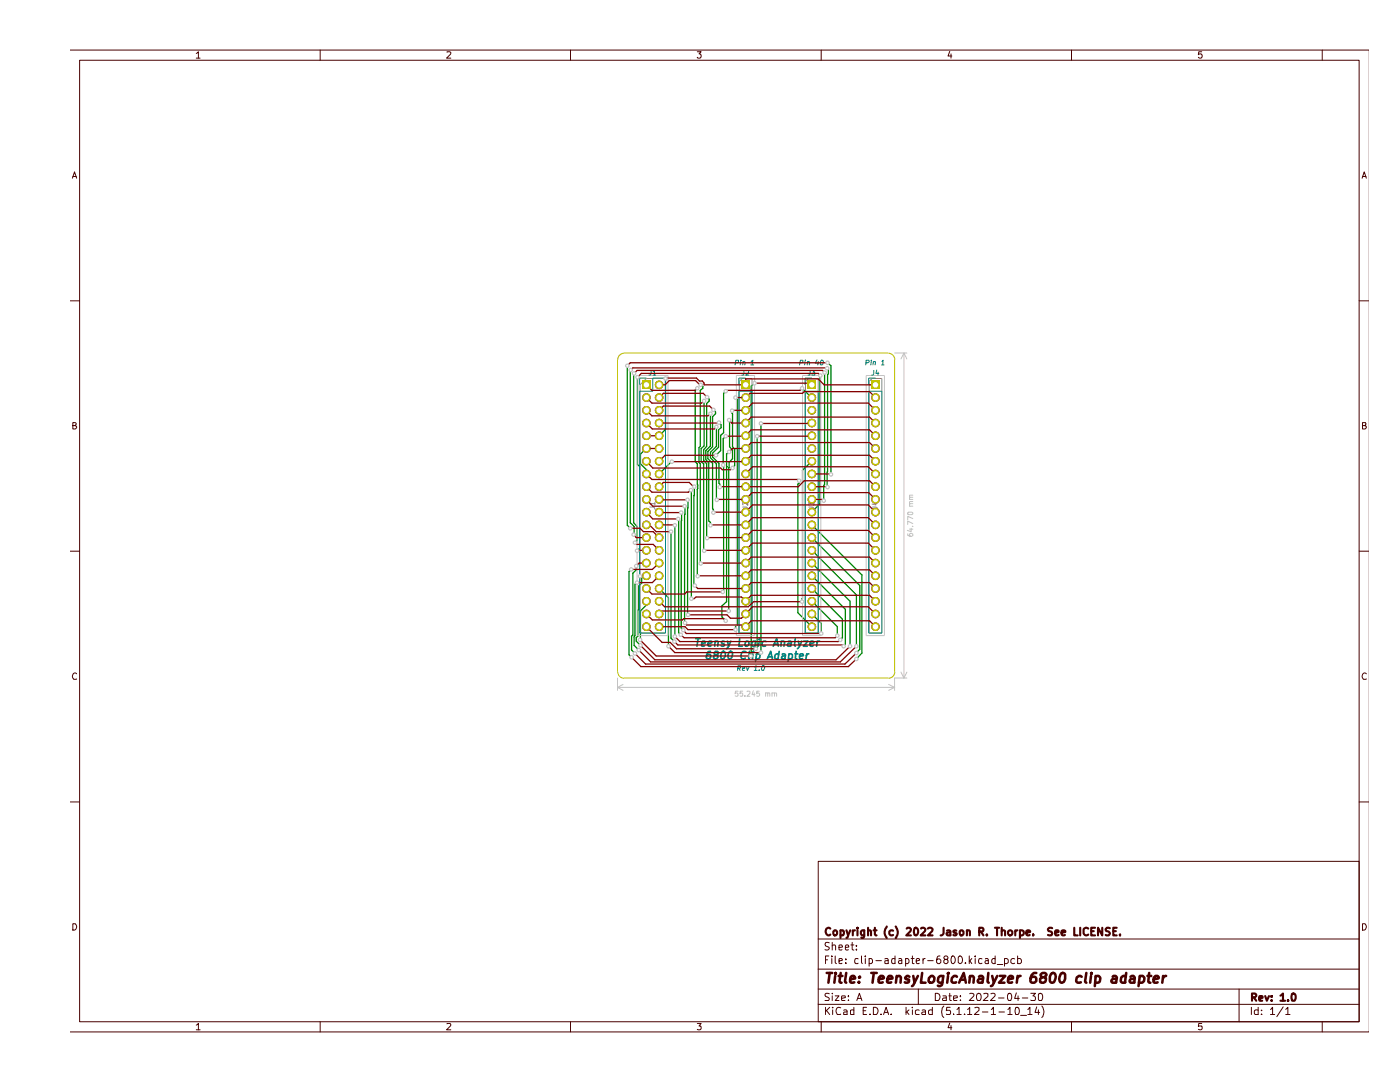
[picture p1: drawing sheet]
<svg xmlns="http://www.w3.org/2000/svg" width="279mm" height="216mm" viewBox="0 0 279 216" stroke-linecap="round" stroke-linejoin="round" font-family="sans-serif">
<g fill="none" stroke="#480000" stroke-width=".2">
<path d="M14.1 10h259M15.9 12h255.3v191.9h-255.3zM39.2 10.7l.4-.4v1.3M39.2 11.6h.7M63.9 10v2M89.2 10.4l.6-.1 .2 .4-.9 .9h.9M113.8 10v2M139.2 10.3h.7l-.4 .5h.3l.1 .2-.1 .5-.5 .1-.1-.2M163.9 10v2M189.5 10.2l-.3 1h.8M189.8 10.8v.8M213.8 10v2"/>
<path d="M239.8 10.3h-.6v.6l.2-.1h.4v.7l-.4 .1-.2-.2M263.9 10v2M14.4 35.6l.5-1.3 .4 1.3M14.5 35.2h.7M271.8 35.6l.5-1.3 .4 1.3M271.9 35.2h.7M14.1 60h1.8M271.2 60h1.9M14.5 84.9h.5l.2-.4-.2-.2h-.5v1.3h.5l.3-.4-.3-.3M271.9 84.9l.6-.1v-.5h-.6v1.3h.5l.3-.4-.4-.3M14.1 110h1.8M271.2 110h1.9"/>
<path d="M15.3 134.5a.58 .58 0 0 0-.8 .1 .58 .58 0 0 0 .1 .8l.1 .2 .6-.1M272.7 134.5a.58 .58 0 0 0-.8 .1 .58 .58 0 0 0 .1 .8l.1 .2 .6-.1M14.1 160h1.8M163.3 171.9h107.9v32h-107.9zM271.2 160h1.9M14.5 184.3h.5a.72 .72 0 0 1 .3 .8 .72 .72 0 0 1-.8 .5zM163.3 197.4h107.9M163.3 193.4h107.9M163.3 187.4h107.9M164.7 191.5h.5M165.4 190.8h-.7v1.5M165.5 198.3h-.8v.5l.6 .3 .2 .3-.2 .2h-.7"/>
<path d="M165.5 188.1h-.8a.61 .61 0 0 0 .1 .7 .61 .61 0 0 0 .6 .2l.1 .3a.6 .6 0 0 1-.9 .2M166 190.8v.1M166 191.3v1M166.1 198.2v.1M166.1 188.7l.2-.1h.4l.1 1M166.1 188v1.6M166.1 198.7v.9M166.7 198.7h.7l-.7 .9h.7M166.7 190.8v1.2l.2 .3M167.4 191.8l.7-.2-.1-.3h-.6v.9h.6M167.4 189.1l.7-.1-.1-.4h-.6v.9h.6M168 199.2l.7-.1-.1-.4h-.6v.2v.7h.6"/>
<path d="M168.7 189.1l.7-.1-.2-.4h-.4l-.1 .8 .2 .2 .4-.1M168.8 192.1v.2M168.8 191.3v.2M169.3 199.6h.1M169.3 198.7v.2M169.8 188.6h.6M170.1 188v1.4l.3 .2M170.9 189.4v.2M170.9 188.6v.2M171 199.6l.5-1.4 .5 1.4M171.2 199.2h.6M171.3 191.3h-.5l-.2 .3 .1 .6h.6"/>
<path d="M171.9 190.8v1.2l.2 .3M172.7 190.8v.1M172.7 191.3v1M173.5 191.3h.4l.2 .3v.4l-.2 .3-.4-.1M173.5 191.3v1.5M174.8 191.7h1.1M176.6 191.3h.6l.1 1M177.3 191.6l-.7 .2v.4h.7M178.6 191.3h-.4l-.3 .3 .1 .6h.6M178.6 190.8v1.5M179.4 191.3h.5l.1 1M180 191.6l-.5 .1-.2 .2 .2 .4 .5-.1"/>
<path d="M180.7 191.3h.5l.2 .3v.4l-.2 .3-.5-.1M180.7 191.3v1.5M181.8 191.3h.6M182.1 190.8v1.4l.3 .1M182.9 191.8l.6-.2-.1-.3h-.5v.7l.1 .3 .4-.1M183.3 197.4v3M184.2 191.3v1M184.6 191.3h-.1l-.3 .3M185.1 191.7h1.1M186.7 198.2a.79 .79 0 0 1 .9 .5 .79 .79 0 0 1-.3 .9h-.6zM187.6 190.8h-.4a1.12 1.12 0 0 0 0 1.5h.3l.3-.3v-.4l-.3-.3h-.3l-.3 .3M188.2 198.7h.6l.1 .2v.7h-.7v-.4l.7-.1"/>
<path d="M188.6 191.4l-.2-.3 .2-.3h.3l.3 .4-.8 .5v.3l.2 .3h.3l.3-.3v-.3l-.3-.3M189.4 198.7h.5M189.5 198.2v1.3l.1 .1h.3M189.9 190.9l.2-.1a.82 .82 0 0 1 .6 .7 .82 .82 0 0 1-.6 .8l-.2-.2-.1-.4zM190.3 199.2l.8-.1-.1-.4h-.6l-.1 .2 .1 .7h.6M191.3 190.9l.3-.1a.82 .82 0 0 1 .5 .7 .82 .82 0 0 1-.5 .8l-.4-.3zM191.7 199.6h.1M191.7 198.7v.2M192.7 192.1v.2M193.4 190.8v1.5M193.5 198.3h.8l.1 .3-1 1h1M193.5 191.7l.4 .6"/>
<path d="M193.9 191.3l-.5 .6M194.6 190.8v.1M194.6 191.3v1M195 198.3l.4-.1a.88 .88 0 0 1 .2 1.4h-.5l-.1-.2-.1-.7zM196 191.3h-.4l-.3 .3 .1 .6h.6M196.3 198.3h.9v.5l-1 .8h1M196.7 191.3h.5v1M197.2 191.6l-.5 .1-.1 .2 .1 .4 .5-.1M197.8 198.3l.5-.1a.36 .36 0 0 1 .2 .6l-.8 .8h.9M198.6 191.3h-.4l-.3 .3v.4l.3 .3 .4-.1M198.6 190.8v1.5M199 192.4h1.1"/>
<path d="M199.3 199.1h1.1M200.5 191.3h.6l.1 .3v.4a.52 .52 0 0 1-.7 .2M200.5 191.3v1.5M201.2 198.3l.4-.1a1.04 1.04 0 0 1 .1 1.4h-.4l-.2-.2v-.7zM202.5 191.3h-.6l-.2 .3v.4a.52 .52 0 0 0 .8 .2M202.8 198.1l-.3 1.1h.9M203.1 191.3h.5l.2 .3v.4l-.2 .3-.5-.1M203.1 190.8v1.5M203.2 198.7v.9M204 199.1h1.1M205.7 198.2h.9l-.5 .5 .4 .1 .1 .3v.5h-.9M207.3 198.3l.4-.1a.88 .88 0 0 1 .1 1.4h-.4l-.2-.2z"/>
<path d="M247.3 197.4v6.5M271.9 184.3h.5a.72 .72 0 0 1 .2 .8 .72 .72 0 0 1-.7 .5zM14.1 205.9h259M39.2 204.6l.4-.4v1.3M39.2 205.5h.7M63.9 203.9v2M89.2 204.3l.6-.1 .2 .4-.9 .9h.9M113.8 203.9v2M139.2 204.2h.7l-.4 .5h.3v.7h-.6M163.3 200.4h107.9M163.9 203.9v2M164.7 201v1.4"/>
<path d="M164.9 201.6l.7 .8M165.6 201l-.9 .8M166.2 201v.1M166.2 201.5v.9M167.8 201.1a.67 .67 0 0 0-.9 .1 .67 .67 0 0 0 0 .9l.2 .3h.7M168.4 201.6l.5-.1 .2 .2v.7h-.7v-.4l.7-.2M170.4 201v1.4h-.6l-.1-.8h.7M172.3 201.7h.5M172.9 201h-.6v1.4h.6M173.6 202.4h.1M174.3 201a.79 .79 0 0 1 .9 .5 .79 .79 0 0 1-.3 .9h-.6zM175.8 202.4h.1"/>
<path d="M176.3 202.4l.5-1.4 .5 1.4M176.5 202h.7M177.9 202.4h.1M180.8 201v1.4M181 201.9l.4 .5M181.4 201.5l-.6 .5M182.1 201v.1M182.1 201.5v.9M183.4 201.6l-.4-.1-.3 .3v.4l.2 .2h.5M184 201.6l.5-.1 .2 .2v.7h-.7v-.4l.7-.2M186.1 201v1.4h-.6l-.2-.2 .1-.6h.7M188.4 200.7a1.74 1.74 0 0 0 0 2.3"/>
<path d="M189.5 204.1l-.3 1h.8M189.6 201h-.7v.7l.6-.1 .2 .2-.1 .6h-.7M189.8 204.6v.9M190.3 202.4h.1M191 201.4l.4-.4v1.4M191 202.4h.8M192.5 202.4h.1M193.1 201.4l.4-.4v1.4M193.1 202.4h.8M194.5 201.1h.9v.5l-.9 .8h.9M196.1 201.9h1.1M197.8 201.4l.5-.4v1.4"/>
<path d="M197.8 202.4h.9M199.4 201.9h1.1M201.1 201.4l.5-.4v1.4M201.1 202.4h.9M202.7 201.1l.2-.1a.79 .79 0 0 1 .6 .6 .79 .79 0 0 1-.3 .8h-.5zM203.7 202.6h1.2M205.1 201.4l.4-.4v1.4M205.1 202.4h.9M206.9 200.9l-.3 1.1h.9M207.2 201.5v.9M207.9 200.7a1.74 1.74 0 0 1 0 2.3M213.8 203.9v2"/>
<path d="M239.8 204.2h-.6v.6l.6-.1v.7h-.6M249.7 201v1.4M251.1 201v1.4h-.6l-.2-.2 .1-.6h.7M251.8 202.4h.1M251.8 201.6v.1M253.5 201.4l.5-.4v1.4M253.5 202.4h.9M256.1 200.9l-1.3 2M256.6 201.4l.4-.4v1.4M256.6 202.4h.8M263.9 203.9v2"/>
</g>
<g fill="none" stroke="#480000" stroke-width=".42">
<path d="M165.7 185.3l-.1-.1a.73 .73 0 0 0-.8 .5 .73 .73 0 0 0 .3 .9h.4l.2-.1M166.3 185.9l.3-.3h.2l.3 .3v.4l-.3 .3-.4-.1zM167.7 185.7l.5-.1 .2 .3-.1 .7h-.6M167.7 185.6v1.6M168.9 185.6l.4 1M169.7 185.6l-.5 1.4-.3 .2M170.2 185.6v1M170.6 185.6l-.4 .3M171.1 185.1v.2M171.1 185.6v1M172.5 185.6l-.1 1.5h-.5M172.5 185.7l-.4-.1-.3 .3v.4l.3 .3h.4"/>
<path d="M173.2 185.8l.2-.2 .4 .2v.8M173.2 185.1v1.5M174.3 185.6h.6M174.6 185.1v1.3l.2 .2h.1M177 184.9a1.84 1.84 0 0 0 0 2.3M178.2 185.7a.52 .52 0 0 0-.7 .2v.4l.1 .3h.6M178.7 184.9a1.74 1.74 0 0 1 0 2.3M180.9 185.3l.2-.2h.4l.3 .4-.9 1.1h.9M182.5 185.3l.2-.2a.82 .82 0 0 1 .6 .8 .82 .82 0 0 1-.6 .7l-.2-.1-.1-.4zM183.8 185.3v-.1a.6 .6 0 0 1 .9 .2l-.1 .4-.9 .8h1M185.2 185.3l.1-.1a.6 .6 0 0 1 .8 .2l-.1 .4-.8 .8h.9M188.3 185.1v1.1l-.2 .4h-.4"/>
<path d="M189 185.7l.4-.1 .3 .2v.8M189.7 186l-.8 .2 .1 .4h.2h.5M190.9 185.7l-.4-.1-.2 .2v.3l.6 .2v.3h-.6M191.6 185.7l.4-.1 .3 .3v.4l-.3 .3h-.4zM193 185.8l.1-.2 .5 .2v.8M193 185.6v1M195.4 185.9l.8-.1v-.6l-.8-.1v1.5M195.8 185.9l.5 .7M196.9 186.5v.1M198.6 185.1h.8M199 185.1v1.5M199.9 185.8l.3-.2 .4 .2v.8"/>
<path d="M199.9 185.1v1.5M201.2 185.9a.47 .47 0 0 1 .4-.3 .47 .47 0 0 1 .4 .3v.4l-.3 .3-.4-.1zM202.6 185.6v1M203 185.6l-.4 .3M203.6 185.7a.52 .52 0 0 1 .7 .2v.4l-.2 .3h-.5M203.6 185.6v1.6M204.8 186.1l.8-.1-.1-.3-.4-.1-.3 .2 .1 .8h.6M206.2 186.5v.1M210 185.2l-.6-.1-.3 .3 .2 .4 .6 .2v.6h-.8M210.6 186.1l.7-.1v-.3l-.6-.1-.1 .2 .1 .8h.6M211.9 186.1l.7-.1-.1-.3-.4-.1-.2 .2v.8h.6M214.4 185.1v1.5h.7"/>
<path d="M215.6 185.1v1.5M217.2 185.3l-.4-.2-.5 .2v1.1a.52 .52 0 0 0 .9 .1M217.8 185.8h.5M218.5 185.1h-.7v1.5h.7M220 185.1v1.5l-.9-1.5v1.5M221.5 185.2l-.6-.1-.2 .3 .1 .4a.6 .6 0 0 1 .7 .4l-.3 .4h-.5M222.2 185.8h.5M222.9 185.1h-.7v1.5h.7M223.5 186.5v.1M249.9 199h.6l.2-.2-.1-.5-.7-.1v1.5M250.2 199l.5 .7M251.3 199.3l.7-.2-.1-.3h-.5l-.1 .1 .1 .8h.5"/>
<path d="M252.5 198.8l.3 .9 .5-.9M253.8 199.6v.1M253.8 198.8v.1M255.5 198.7l.5-.5v1.5M255.5 199.7h1M257.1 199.6v.1M257.8 198.3l.4-.1a.96 .96 0 0 1 .1 1.5l-.5-.1z"/>
</g>
<g fill="none" stroke="#480000" stroke-width=".51">
<path d="M165 194.1h1.1M165.6 194.1l-.3 2M166.7 194.7l-.2 1.4M166.8 194.1v.2M167.4 194.7h.7M167.8 194.1l-.3 1.7 .1 .2 .4 .1M168.9 194.1l-.3 1.7 .3 .3M169.6 195.4l1.1-.2-.3-.5-.6 .2-.2 .9 .3 .3 .6-.1M171.4 195.9v.2M171.6 194.9l.1 .1h-.3l.2-.1-.1 .2M173.9 194.1h1.1M174.4 194.1l-.3 2"/>
<path d="M175.4 195.4l.9-.2 .1-.1-.2-.4h-.5l-.3 .4-.1 .7 .3 .3 .6-.1M177.1 195.4l1-.2-.2-.5h-.5l-.1 .2-.3 .9 .3 .3 .6-.1M179 195l.3-.3 .4 .2v1.2M179 194.7l-.2 1.4M181.5 194.9l-.5-.2-.3 .4v.2l.7 .2v.3a.6 .6 0 0 1-.8 .2M182.3 194.7l.2 1.4M183.2 194.7l-.9 1.9-.3 .2M184 194.1l-.2 2h.9M185.4 195.2l.4-.5h.4l.3 .5-.1 .5a.63 .63 0 0 1-1 .2zM188.2 194.9l-.2-.2a.67 .67 0 0 0-.7 .5v.7a.64 .64 0 0 0 .8 .1M188.3 194.7l-.4 1.9-.3 .2-.4-.1M189.2 194.7l-.2 1.4"/>
<path d="M189.3 194.1l-.2 .1h.3l-.1-.1-.1 .2M191 194.9l-.2-.2h-.4l-.4 .5v.7l.2 .2 .6-.1M191.4 196.1l.9-2 .5 2M191.7 195.5h.9M193.5 195l.4-.3 .4 .2v1.2M193.6 194.7l-.2 1.4M195.4 194.9l.2-.2h.4l.1 .2v1.2M196.1 195.2l-.6 .1-.4 .4 .1 .3 .2 .1 .7-.1M197.2 194.1l-.1 1.7 .2 .3M198 194.7l.3 1.4M199 194.7l-.9 1.9-.3 .2M199.5 194.7h1.1l-1.2 1.4h1.1"/>
<path d="M201.2 195.4l1-.2v-.3l-.6-.2-.4 .4v.9h.8M203.1 194.7l-.2 1.4M203.7 194.7h-.3l-.4 .5M206.8 194.1a.93 .93 0 0 0-1.1 .9l-.1 .7 .2 .3a.72 .72 0 0 0 1-.3l-.1-.6a.63 .63 0 0 0-1 .1M208 195l-.3-.5a.72 .72 0 0 1 1-.3l.1 .4-.2 .3a1.08 1.08 0 0 0-1 .4v.6a.72 .72 0 0 0 1.1-.2l.1-.4-.4-.3M209.8 194.3l.5-.2a1.15 1.15 0 0 1-.3 2l-.4-.2a1.72 1.72 0 0 1 .2-1.6zM211.7 194.3l.4-.2 .4 .2a1.72 1.72 0 0 1-.2 1.6l-.3 .2-.4-.1a1.35 1.35 0 0 1 .1-1.7zM215.9 194.9a.6 .6 0 0 0-1 .3v.7a.64 .64 0 0 0 .8 .1M216.8 194.1l-.3 1.7 .3 .3M217.7 194.7l-.1 1.4M217.8 194.1v.2M218.7 194.9l.6-.2 .3 .5-.3 .8h-.7"/>
<path d="M218.7 194.7l-.2 2.1M222.1 194.9l.1-.2h.4l.2 .2-.1 1.2M222.8 195.2l-.7 .1-.3 .4 .1 .3 .2 .1 .6-.1M224.7 194.9l-.2-.2a.67 .67 0 0 0-.8 .5v.7a.64 .64 0 0 0 .9 .1M224.8 194.1l-.3 2M225.6 194.9l.3-.2h.3l.2 .2v1.2M226.5 195.2l-.7 .1-.4 .4 .1 .3 .2 .1 .7-.1M227.5 194.9l.1-.2h.5l.2 .3v.7a.72 .72 0 0 1-1 .3M227.5 194.7l-.3 2.1M229 194.7h.8M229.3 194.1l-.1 1.7v.2l.4 .1M230.3 195.4l.9-.2 .1-.1-.3-.4h-.4l-.3 .4-.1 .7 .2 .3 .6-.1"/>
<path d="M232.1 194.7l-.1 1.4M232.7 194.7l-.4 .2-.2 .3"/>
</g>
<g fill="#848400">
<path d="M128.4 101.6a.85 .85 0 0 1 .9-.2 .85 .85 0 0 1 .6 .8h-1.7z"/>
<path d="M128.2 102.2h1.7a.85 .85 0 0 1-.9 .8 .85 .85 0 0 1-.8-.8z"/>
<path d="M130.9 101.6a.85 .85 0 0 1 1-.2 .85 .85 0 0 1 .5 .8h-1.7z"/>
<path d="M130.7 102.2h1.7a.85 .85 0 0 1-.9 .8 .85 .85 0 0 1-.8-.8z"/>
<path d="M128.4 104.1a.85 .85 0 0 1 .9-.2 .85 .85 0 0 1 .6 .8h-1.7z"/>
<path d="M128.2 104.7h1.7a.85 .85 0 0 1-.9 .9 .85 .85 0 0 1-.8-.9z"/>
<path d="M130.9 104.1a.85 .85 0 0 1 1-.2 .85 .85 0 0 1 .5 .8h-1.7z"/>
<path d="M130.7 104.7h1.7a.85 .85 0 0 1-.9 .9 .85 .85 0 0 1-.8-.9z"/>
<path d="M128.4 106.7a.85 .85 0 0 1 .9-.2 .85 .85 0 0 1 .6 .8h-1.7z"/>
<path d="M128.2 107.3h1.7a.85 .85 0 0 1-.9 .8 .85 .85 0 0 1-.8-.8z"/>
<path d="M130.9 106.7a.85 .85 0 0 1 1-.2 .85 .85 0 0 1 .5 .8h-1.7z"/>
<path d="M130.7 107.3h1.7a.85 .85 0 0 1-.9 .8 .85 .85 0 0 1-.8-.8z"/>
<path d="M128.4 109.2a.85 .85 0 0 1 .9-.2 .85 .85 0 0 1 .6 .8h-1.7z"/>
<path d="M128.2 109.8h1.7a.85 .85 0 0 1-.9 .9 .85 .85 0 0 1-.8-.9z"/>
<path d="M130.9 109.2a.85 .85 0 0 1 1-.2 .85 .85 0 0 1 .5 .8h-1.7z"/>
<path d="M130.7 109.8h1.7a.85 .85 0 0 1-.9 .9 .85 .85 0 0 1-.8-.9z"/>
<path d="M128.4 111.8a.85 .85 0 0 1 .9-.2 .85 .85 0 0 1 .6 .8h-1.7z"/>
<path d="M128.2 112.4h1.7a.85 .85 0 0 1-.9 .8 .85 .85 0 0 1-.8-.8z"/>
<path d="M130.9 111.8a.85 .85 0 0 1 1-.2 .85 .85 0 0 1 .5 .8h-1.7z"/>
<path d="M130.7 112.4h1.7a.85 .85 0 0 1-.9 .8 .85 .85 0 0 1-.8-.8z"/>
<path d="M128.4 114.3a.85 .85 0 0 1 .9-.2 .85 .85 0 0 1 .6 .8h-1.7z"/>
<path d="M128.2 114.9h1.7a.85 .85 0 0 1-.9 .8 .85 .85 0 0 1-.8-.8z"/>
<path d="M130.9 114.3a.85 .85 0 0 1 1-.2 .85 .85 0 0 1 .5 .8h-1.7z"/>
<path d="M130.7 114.9h1.7a.85 .85 0 0 1-.9 .8 .85 .85 0 0 1-.8-.8z"/>
<path d="M128.4 116.8a.85 .85 0 0 1 .9-.2 .85 .85 0 0 1 .6 .8h-1.7z"/>
<path d="M128.2 117.4h1.7a.85 .85 0 0 1-.9 .9 .85 .85 0 0 1-.8-.9z"/>
<path d="M130.9 116.8a.85 .85 0 0 1 1-.2 .85 .85 0 0 1 .5 .8h-1.7z"/>
<path d="M130.7 117.4h1.7a.85 .85 0 0 1-.9 .9 .85 .85 0 0 1-.8-.9z"/>
<path d="M128.4 119.4a.85 .85 0 0 1 .9-.2 .85 .85 0 0 1 .6 .8h-1.7z"/>
<path d="M128.2 120h1.7a.85 .85 0 0 1-.9 .8 .85 .85 0 0 1-.8-.8z"/>
<path d="M130.9 119.4a.85 .85 0 0 1 1-.2 .85 .85 0 0 1 .5 .8h-1.7z"/>
<path d="M130.7 120h1.7a.85 .85 0 0 1-.9 .8 .85 .85 0 0 1-.8-.8z"/>
<path d="M128.4 121.9a.85 .85 0 0 1 .9-.2 .85 .85 0 0 1 .6 .8h-1.7z"/>
<path d="M128.2 122.5h1.7a.85 .85 0 0 1-.9 .9 .85 .85 0 0 1-.8-.9z"/>
<path d="M130.9 121.9a.85 .85 0 0 1 1-.2 .85 .85 0 0 1 .5 .8h-1.7z"/>
<path d="M130.7 122.5h1.7a.85 .85 0 0 1-.9 .9 .85 .85 0 0 1-.8-.9z"/>
<path d="M128.4 124.5a.85 .85 0 0 1 .9-.2 .85 .85 0 0 1 .6 .8h-1.7z"/>
<path d="M128.2 125.1h1.7a.85 .85 0 0 1-.9 .8 .85 .85 0 0 1-.8-.8z"/>
<path d="M130.9 124.5a.85 .85 0 0 1 1-.2 .85 .85 0 0 1 .5 .8h-1.7z"/>
<path d="M130.7 125.1h1.7a.85 .85 0 0 1-.9 .8 .85 .85 0 0 1-.8-.8z"/>
<path d="M128.1 75.9h1.8v1.7h-1.8z"/>
<path d="M130.9 76.2a.85 .85 0 0 1 1-.2 .85 .85 0 0 1 .5 .8h-1.7z"/>
<path d="M130.7 76.8h1.7a.85 .85 0 0 1-.9 .8 .85 .85 0 0 1-.8-.8z"/>
<path d="M128.4 78.7a.85 .85 0 0 1 .9-.2 .85 .85 0 0 1 .6 .8h-1.7z"/>
<path d="M128.2 79.3h1.7a.85 .85 0 0 1-.9 .9 .85 .85 0 0 1-.8-.9z"/>
<path d="M130.9 78.7a.85 .85 0 0 1 1-.2 .85 .85 0 0 1 .5 .8h-1.7z"/>
<path d="M130.7 79.3h1.7a.85 .85 0 0 1-.9 .9 .85 .85 0 0 1-.8-.9z"/>
<path d="M128.4 81.3a.85 .85 0 0 1 .9-.2 .85 .85 0 0 1 .6 .8h-1.7z"/>
<path d="M128.2 81.9h1.7a.85 .85 0 0 1-.9 .8 .85 .85 0 0 1-.8-.8z"/>
<path d="M130.9 81.3a.85 .85 0 0 1 1-.2 .85 .85 0 0 1 .5 .8h-1.7z"/>
<path d="M130.7 81.9h1.7a.85 .85 0 0 1-.9 .8 .85 .85 0 0 1-.8-.8z"/>
<path d="M128.4 83.8a.85 .85 0 0 1 .9-.2 .85 .85 0 0 1 .6 .8h-1.7z"/>
<path d="M128.2 84.4h1.7a.85 .85 0 0 1-.9 .9 .85 .85 0 0 1-.8-.9z"/>
<path d="M130.9 83.8a.85 .85 0 0 1 1-.2 .85 .85 0 0 1 .5 .8h-1.7z"/>
<path d="M130.7 84.4h1.7a.85 .85 0 0 1-.9 .9 .85 .85 0 0 1-.8-.9z"/>
<path d="M128.4 86.4a.85 .85 0 0 1 .9-.2 .85 .85 0 0 1 .6 .8h-1.7z"/>
<path d="M128.2 87h1.7a.85 .85 0 0 1-.9 .8 .85 .85 0 0 1-.8-.8z"/>
<path d="M130.9 86.4a.85 .85 0 0 1 1-.2 .85 .85 0 0 1 .5 .8h-1.7z"/>
<path d="M130.7 87h1.7a.85 .85 0 0 1-.9 .8 .85 .85 0 0 1-.8-.8z"/>
<path d="M128.4 88.9a.85 .85 0 0 1 .9-.2 .85 .85 0 0 1 .6 .8h-1.7z"/>
<path d="M128.2 89.5h1.7a.85 .85 0 0 1-.9 .8 .85 .85 0 0 1-.8-.8z"/>
<path d="M130.9 88.9a.85 .85 0 0 1 1-.2 .85 .85 0 0 1 .5 .8h-1.7z"/>
<path d="M130.7 89.5h1.7a.85 .85 0 0 1-.9 .8 .85 .85 0 0 1-.8-.8z"/>
<path d="M128.4 91.4a.85 .85 0 0 1 .9-.2 .85 .85 0 0 1 .6 .8h-1.7z"/>
<path d="M128.2 92h1.7a.85 .85 0 0 1-.9 .9 .85 .85 0 0 1-.8-.9z"/>
<path d="M130.9 91.4a.85 .85 0 0 1 1-.2 .85 .85 0 0 1 .5 .8h-1.7z"/>
<path d="M130.7 92h1.7a.85 .85 0 0 1-.9 .9 .85 .85 0 0 1-.8-.9z"/>
<path d="M128.4 94a.85 .85 0 0 1 .9-.2 .85 .85 0 0 1 .6 .8h-1.7z"/>
<path d="M128.2 94.6h1.7a.85 .85 0 0 1-.9 .8 .85 .85 0 0 1-.8-.8z"/>
<path d="M148 75.9h1.7v1.7h-1.7z"/>
<path d="M148.2 78.7a.85 .85 0 0 1 .9-.2 .85 .85 0 0 1 .6 .8h-1.7z"/>
<path d="M148 79.3h1.7a.85 .85 0 0 1-.9 .9 .85 .85 0 0 1-.8-.9z"/>
<path d="M148.2 81.3a.85 .85 0 0 1 .9-.2 .85 .85 0 0 1 .6 .8h-1.7z"/>
<path d="M148 81.9h1.7a.85 .85 0 0 1-.9 .8 .85 .85 0 0 1-.8-.8z"/>
<path d="M148.2 83.8a.85 .85 0 0 1 .9-.2 .85 .85 0 0 1 .6 .8h-1.7z"/>
<path d="M148 84.4h1.7a.85 .85 0 0 1-.9 .9 .85 .85 0 0 1-.8-.9z"/>
<path d="M148.2 86.4a.85 .85 0 0 1 .9-.2 .85 .85 0 0 1 .6 .8h-1.7z"/>
<path d="M148 87h1.7a.85 .85 0 0 1-.9 .8 .85 .85 0 0 1-.8-.8z"/>
<path d="M161.1 75.9h1.8v1.7h-1.8z"/>
<path d="M161.4 78.7a.85 .85 0 0 1 .9-.2 .85 .85 0 0 1 .6 .8h-1.7z"/>
<path d="M161.2 79.3h1.7a.85 .85 0 0 1-.9 .9 .85 .85 0 0 1-.8-.9z"/>
<path d="M161.4 81.3a.85 .85 0 0 1 .9-.2 .85 .85 0 0 1 .6 .8h-1.7z"/>
<path d="M161.2 81.9h1.7a.85 .85 0 0 1-.9 .8 .85 .85 0 0 1-.8-.8z"/>
<path d="M161.4 83.8a.85 .85 0 0 1 .9-.2 .85 .85 0 0 1 .6 .8h-1.7z"/>
<path d="M161.2 84.4h1.7a.85 .85 0 0 1-.9 .9 .85 .85 0 0 1-.8-.9z"/>
<path d="M161.4 86.4a.85 .85 0 0 1 .9-.2 .85 .85 0 0 1 .6 .8h-1.7z"/>
<path d="M161.2 87h1.7a.85 .85 0 0 1-.9 .8 .85 .85 0 0 1-.8-.8z"/>
<path d="M130.9 94a.85 .85 0 0 1 1-.2 .85 .85 0 0 1 .5 .8h-1.7z"/>
<path d="M130.7 94.6h1.7a.85 .85 0 0 1-.9 .8 .85 .85 0 0 1-.8-.8z"/>
<path d="M128.4 96.5a.85 .85 0 0 1 .9-.2 .85 .85 0 0 1 .6 .8h-1.7z"/>
<path d="M128.2 97.1h1.7a.85 .85 0 0 1-.9 .9 .85 .85 0 0 1-.8-.9z"/>
<path d="M130.9 96.5a.85 .85 0 0 1 1-.2 .85 .85 0 0 1 .5 .8h-1.7z"/>
<path d="M130.7 97.1h1.7a.85 .85 0 0 1-.9 .9 .85 .85 0 0 1-.8-.9z"/>
<path d="M128.4 99.1a.85 .85 0 0 1 .9-.2 .85 .85 0 0 1 .6 .8h-1.7z"/>
<path d="M128.2 99.7h1.7a.85 .85 0 0 1-.9 .8 .85 .85 0 0 1-.8-.8z"/>
<path d="M130.9 99.1a.85 .85 0 0 1 1-.2 .85 .85 0 0 1 .5 .8h-1.7z"/>
<path d="M130.7 99.7h1.7a.85 .85 0 0 1-.9 .8 .85 .85 0 0 1-.8-.8z"/>
<path d="M148.2 88.9a.85 .85 0 0 1 .9-.2 .85 .85 0 0 1 .6 .8h-1.7z"/>
<path d="M148 89.5h1.7a.85 .85 0 0 1-.9 .8 .85 .85 0 0 1-.8-.8z"/>
<path d="M148.2 91.4a.85 .85 0 0 1 .9-.2 .85 .85 0 0 1 .6 .8h-1.7z"/>
<path d="M148 92h1.7a.85 .85 0 0 1-.9 .9 .85 .85 0 0 1-.8-.9z"/>
<path d="M148.2 94a.85 .85 0 0 1 .9-.2 .85 .85 0 0 1 .6 .8h-1.7z"/>
<path d="M148 94.6h1.7a.85 .85 0 0 1-.9 .8 .85 .85 0 0 1-.8-.8z"/>
<path d="M148.2 96.5a.85 .85 0 0 1 .9-.2 .85 .85 0 0 1 .6 .8h-1.7z"/>
<path d="M148 97.1h1.7a.85 .85 0 0 1-.9 .9 .85 .85 0 0 1-.8-.9z"/>
<path d="M148.2 99.1a.85 .85 0 0 1 .9-.2 .85 .85 0 0 1 .6 .8h-1.7z"/>
<path d="M148 99.7h1.7a.85 .85 0 0 1-.9 .8 .85 .85 0 0 1-.8-.8z"/>
<path d="M148.2 101.6a.85 .85 0 0 1 .9-.2 .85 .85 0 0 1 .6 .8h-1.7z"/>
<path d="M148 102.2h1.7a.85 .85 0 0 1-.9 .8 .85 .85 0 0 1-.8-.8z"/>
<path d="M148.2 104.1a.85 .85 0 0 1 .9-.2 .85 .85 0 0 1 .6 .8h-1.7z"/>
<path d="M148 104.7h1.7a.85 .85 0 0 1-.9 .9 .85 .85 0 0 1-.8-.9z"/>
<path d="M148.2 106.7a.85 .85 0 0 1 .9-.2 .85 .85 0 0 1 .6 .8h-1.7z"/>
<path d="M148 107.3h1.7a.85 .85 0 0 1-.9 .8 .85 .85 0 0 1-.8-.8z"/>
<path d="M148.2 109.2a.85 .85 0 0 1 .9-.2 .85 .85 0 0 1 .6 .8h-1.7z"/>
<path d="M148 109.8h1.7a.85 .85 0 0 1-.9 .9 .85 .85 0 0 1-.8-.9z"/>
<path d="M148.2 111.8a.85 .85 0 0 1 .9-.2 .85 .85 0 0 1 .6 .8h-1.7z"/>
<path d="M148 112.4h1.7a.85 .85 0 0 1-.9 .8 .85 .85 0 0 1-.8-.8z"/>
<path d="M148.2 114.3a.85 .85 0 0 1 .9-.2 .85 .85 0 0 1 .6 .8h-1.7z"/>
<path d="M148 114.9h1.7a.85 .85 0 0 1-.9 .8 .85 .85 0 0 1-.8-.8z"/>
<path d="M148.2 116.8a.85 .85 0 0 1 .9-.2 .85 .85 0 0 1 .6 .8h-1.7z"/>
<path d="M148 117.4h1.7a.85 .85 0 0 1-.9 .9 .85 .85 0 0 1-.8-.9z"/>
<path d="M148.2 119.4a.85 .85 0 0 1 .9-.2 .85 .85 0 0 1 .6 .8h-1.7z"/>
<path d="M148 120h1.7a.85 .85 0 0 1-.9 .8 .85 .85 0 0 1-.8-.8z"/>
<path d="M148.2 121.9a.85 .85 0 0 1 .9-.2 .85 .85 0 0 1 .6 .8h-1.7z"/>
<path d="M148 122.5h1.7a.85 .85 0 0 1-.9 .9 .85 .85 0 0 1-.8-.9z"/>
<path d="M148.2 124.5a.85 .85 0 0 1 .9-.2 .85 .85 0 0 1 .6 .8h-1.7z"/>
<path d="M148 125.1h1.7a.85 .85 0 0 1-.9 .8 .85 .85 0 0 1-.8-.8z"/>
<path d="M161.4 88.9a.85 .85 0 0 1 .9-.2 .85 .85 0 0 1 .6 .8h-1.7z"/>
<path d="M161.2 89.5h1.7a.85 .85 0 0 1-.9 .8 .85 .85 0 0 1-.8-.8z"/>
<path d="M161.4 91.4a.85 .85 0 0 1 .9-.2 .85 .85 0 0 1 .6 .8h-1.7z"/>
<path d="M161.2 92h1.7a.85 .85 0 0 1-.9 .9 .85 .85 0 0 1-.8-.9z"/>
<path d="M161.4 94a.85 .85 0 0 1 .9-.2 .85 .85 0 0 1 .6 .8h-1.7z"/>
<path d="M161.2 94.6h1.7a.85 .85 0 0 1-.9 .8 .85 .85 0 0 1-.8-.8z"/>
<path d="M161.4 96.5a.85 .85 0 0 1 .9-.2 .85 .85 0 0 1 .6 .8h-1.7z"/>
<path d="M161.2 97.1h1.7a.85 .85 0 0 1-.9 .9 .85 .85 0 0 1-.8-.9z"/>
<path d="M161.4 99.1a.85 .85 0 0 1 .9-.2 .85 .85 0 0 1 .6 .8h-1.7z"/>
<path d="M161.2 99.7h1.7a.85 .85 0 0 1-.9 .8 .85 .85 0 0 1-.8-.8z"/>
<path d="M161.4 101.6a.85 .85 0 0 1 .9-.2 .85 .85 0 0 1 .6 .8h-1.7z"/>
<path d="M161.2 102.2h1.7a.85 .85 0 0 1-.9 .8 .85 .85 0 0 1-.8-.8z"/>
<path d="M161.4 104.1a.85 .85 0 0 1 .9-.2 .85 .85 0 0 1 .6 .8h-1.7z"/>
<path d="M161.2 104.7h1.7a.85 .85 0 0 1-.9 .9 .85 .85 0 0 1-.8-.9z"/>
<path d="M161.4 106.7a.85 .85 0 0 1 .9-.2 .85 .85 0 0 1 .6 .8h-1.7z"/>
<path d="M161.2 107.3h1.7a.85 .85 0 0 1-.9 .8 .85 .85 0 0 1-.8-.8z"/>
<path d="M161.4 109.2a.85 .85 0 0 1 .9-.2 .85 .85 0 0 1 .6 .8h-1.7z"/>
<path d="M161.2 109.8h1.7a.85 .85 0 0 1-.9 .9 .85 .85 0 0 1-.8-.9z"/>
<path d="M161.4 111.8a.85 .85 0 0 1 .9-.2 .85 .85 0 0 1 .6 .8h-1.7z"/>
<path d="M161.2 112.4h1.7a.85 .85 0 0 1-.9 .8 .85 .85 0 0 1-.8-.8z"/>
<path d="M161.4 114.3a.85 .85 0 0 1 .9-.2 .85 .85 0 0 1 .6 .8h-1.7z"/>
<path d="M161.2 114.9h1.7a.85 .85 0 0 1-.9 .8 .85 .85 0 0 1-.8-.8z"/>
<path d="M161.4 116.8a.85 .85 0 0 1 .9-.2 .85 .85 0 0 1 .6 .8h-1.7z"/>
<path d="M161.2 117.4h1.7a.85 .85 0 0 1-.9 .9 .85 .85 0 0 1-.8-.9z"/>
<path d="M161.4 119.4a.85 .85 0 0 1 .9-.2 .85 .85 0 0 1 .6 .8h-1.7z"/>
<path d="M161.2 120h1.7a.85 .85 0 0 1-.9 .8 .85 .85 0 0 1-.8-.8z"/>
<path d="M161.4 121.9a.85 .85 0 0 1 .9-.2 .85 .85 0 0 1 .6 .8h-1.7z"/>
<path d="M161.2 122.5h1.7a.85 .85 0 0 1-.9 .9 .85 .85 0 0 1-.8-.9z"/>
<path d="M161.4 124.5a.85 .85 0 0 1 .9-.2 .85 .85 0 0 1 .6 .8h-1.7z"/>
<path d="M161.2 125.1h1.7a.85 .85 0 0 1-.9 .8 .85 .85 0 0 1-.8-.8z"/>
<path d="M174.1 124.5a.85 .85 0 0 1 .9-.2 .85 .85 0 0 1 .6 .8h-1.7z"/>
<path d="M173.9 125.1h1.7a.85 .85 0 0 1-.9 .8 .85 .85 0 0 1-.8-.8z"/>
<path d="M174.1 121.9a.85 .85 0 0 1 .9-.2 .85 .85 0 0 1 .6 .8h-1.7z"/>
<path d="M173.9 122.5h1.7a.85 .85 0 0 1-.9 .9 .85 .85 0 0 1-.8-.9z"/>
<path d="M174.1 119.4a.85 .85 0 0 1 .9-.2 .85 .85 0 0 1 .6 .8h-1.7z"/>
<path d="M173.9 120h1.7a.85 .85 0 0 1-.9 .8 .85 .85 0 0 1-.8-.8z"/>
<path d="M174.1 116.8a.85 .85 0 0 1 .9-.2 .85 .85 0 0 1 .6 .8h-1.7z"/>
<path d="M173.9 117.4h1.7a.85 .85 0 0 1-.9 .9 .85 .85 0 0 1-.8-.9z"/>
<path d="M174.1 114.3a.85 .85 0 0 1 .9-.2 .85 .85 0 0 1 .6 .8h-1.7z"/>
<path d="M173.9 114.9h1.7a.85 .85 0 0 1-.9 .8 .85 .85 0 0 1-.8-.8z"/>
<path d="M174.1 111.8a.85 .85 0 0 1 .9-.2 .85 .85 0 0 1 .6 .8h-1.7z"/>
<path d="M173.9 112.4h1.7a.85 .85 0 0 1-.9 .8 .85 .85 0 0 1-.8-.8z"/>
<path d="M174.1 109.2a.85 .85 0 0 1 .9-.2 .85 .85 0 0 1 .6 .8h-1.7z"/>
<path d="M173.9 109.8h1.7a.85 .85 0 0 1-.9 .9 .85 .85 0 0 1-.8-.9z"/>
<path d="M174.1 106.7a.85 .85 0 0 1 .9-.2 .85 .85 0 0 1 .6 .8h-1.7z"/>
<path d="M173.9 107.3h1.7a.85 .85 0 0 1-.9 .8 .85 .85 0 0 1-.8-.8z"/>
<path d="M174.1 104.1a.85 .85 0 0 1 .9-.2 .85 .85 0 0 1 .6 .8h-1.7z"/>
<path d="M173.9 104.7h1.7a.85 .85 0 0 1-.9 .9 .85 .85 0 0 1-.8-.9z"/>
<path d="M174.1 101.6a.85 .85 0 0 1 .9-.2 .85 .85 0 0 1 .6 .8h-1.7z"/>
<path d="M173.9 102.2h1.7a.85 .85 0 0 1-.9 .8 .85 .85 0 0 1-.8-.8z"/>
<path d="M174.1 99.1a.85 .85 0 0 1 .9-.2 .85 .85 0 0 1 .6 .8h-1.7z"/>
<path d="M173.9 99.7h1.7a.85 .85 0 0 1-.9 .8 .85 .85 0 0 1-.8-.8z"/>
<path d="M174.1 96.5a.85 .85 0 0 1 .9-.2 .85 .85 0 0 1 .6 .8h-1.7z"/>
<path d="M173.9 97.1h1.7a.85 .85 0 0 1-.9 .9 .85 .85 0 0 1-.8-.9z"/>
<path d="M174.1 94a.85 .85 0 0 1 .9-.2 .85 .85 0 0 1 .6 .8h-1.7z"/>
<path d="M173.9 94.6h1.7a.85 .85 0 0 1-.9 .8 .85 .85 0 0 1-.8-.8z"/>
<path d="M174.1 91.4a.85 .85 0 0 1 .9-.2 .85 .85 0 0 1 .6 .8h-1.7z"/>
<path d="M173.9 92h1.7a.85 .85 0 0 1-.9 .9 .85 .85 0 0 1-.8-.9z"/>
<path d="M174.1 88.9a.85 .85 0 0 1 .9-.2 .85 .85 0 0 1 .6 .8h-1.7z"/>
<path d="M173.9 89.5h1.7a.85 .85 0 0 1-.9 .8 .85 .85 0 0 1-.8-.8z"/>
<path d="M174.1 86.4a.85 .85 0 0 1 .9-.2 .85 .85 0 0 1 .6 .8h-1.7z"/>
<path d="M173.9 87h1.7a.85 .85 0 0 1-.9 .8 .85 .85 0 0 1-.8-.8z"/>
<path d="M174.1 83.8a.85 .85 0 0 1 .9-.2 .85 .85 0 0 1 .6 .8h-1.7z"/>
<path d="M173.9 84.4h1.7a.85 .85 0 0 1-.9 .9 .85 .85 0 0 1-.8-.9z"/>
<path d="M174.1 81.3a.85 .85 0 0 1 .9-.2 .85 .85 0 0 1 .6 .8h-1.7z"/>
<path d="M173.9 81.9h1.7a.85 .85 0 0 1-.9 .8 .85 .85 0 0 1-.8-.8z"/>
<path d="M174.1 78.7a.85 .85 0 0 1 .9-.2 .85 .85 0 0 1 .6 .8h-1.7z"/>
<path d="M173.9 79.3h1.7a.85 .85 0 0 1-.9 .9 .85 .85 0 0 1-.8-.9z"/>
<path d="M173.8 75.9h1.8v1.7h-1.8z"/>
</g>
<g fill="none" stroke="#008400" stroke-width=".25">
<path d="M125.2 73v31.8l.6 .6M125.9 73.8l-.1 30.5 .7 .8v1.6M126.5 74.5v29.8l.6 .8v2.8l-.4 .4M127.2 75.3v17.4l.4 .3v16.4l-.5 .5M132.8 75.5v10.2l-1.3 1.3M139.2 77.5l-.5 .4v14.2l.5 .4v22.5M139.8 76.8l.5 .3v.4l-.5 .4v11.2l-.3 .2v3l.3 .2v19.9M141.1 79.2l.4 .5v.3l-.5 .5v8.6l-.6 .6v2.2l.6 .6 .1 14.9M144.8 78.1l-.4 .4v7.9l-.6 .5v3l-.9 .9M146.8 79.3l.3 .5v44.9l-.3 .4v.5M150.6 76.5l-.7 .5-.1 53.9M160.1 77.5l1.9 1.8"/>
<path d="M163.7 74.9l-.1 25.6-1.6 1.7M164.6 74.3v22.4l-.2 .2v3M165.1 73.5l.2 .2v.9l-.1 .2v22.4M165.2 72.4l.6 .6v21.7M129 89.5l-1.2 1.1v1.9l1.2 1.2v.9M134.1 92.1l-2.6 2.5M137.2 99.7l.1 23M137.9 97.8l.1 21.7M138.6 97.1h.1M138.6 97.1l-.1 19.6 .2 .1M140.5 80v9l-.6 .5v2.6l.5 .4 .1 17.4M141.8 82.5v6.5l-.9 .9v1.8l.5 .7v11.6l.4 .2v.6"/>
<path d="M142.4 81.8l.4 .4v.3l-.6 .6v6.1l-.9 .9v1.4l.9 1v9l.2 .2v.6M143 85.2h.1M143 85.2v3.9l-1.2 1.2v1.1l1.2 1.1 .1 7.2M143.5 84.3l.4 .5v.5l-.5 .5v3.4l-1.2 1.2v.8l1.3 1.3v3.9l.2 .2v.6M144.8 87l-.5 .5 .1 30.4-.2 .2M145 93.1h.1M145.5 90.2l-.5 .4v29.5l-.9 .8v2.2l.7 .8M145.5 83.8l.1 5.4 .6 .6v1.7l-.7 .8-.1 1v28.6M146.1 82l.1 7.2 .4 .5v3.2l-.4 .5M151.1 87v42.2l-.3 .3M151.9 84.5v45.7M159.5 95.9v.5l-.3 .2v25.7l2.8 2.8"/>
<path d="M162 92l-1.8 1.8-.1 26.3M126 113.6l-.5 .4v16.6l.5 .5M127 112.9v.8l-.7 .7v12.3l-.3 .2v2.8l.7 .7M127.1 116.2l-.4 .4v10.2l-.2 .3v1.7l1 .9M127.7 115l.4 .3v1l-.6 .6-.2 10-.3 .4v.6l.8 .9M129 120v.7l-1.2 1.2-.1 5.8M131.5 117.4l1.9 1.9v9.6M133.9 106.1v21.2l.7 .7M134.7 104.8v22.2M135.4 103.5v22.7l.5 .5M135.9 102.3v23l.5 .4M136.6 101l.1 23.3"/>
<path d="M162 114.9l6.7 6.7v6.9l-.3 .4M162 117.4l6.1 6.1v3.8l-.4 .4M162 107.3l9.6 9.5v12.7l-.7 .8M162 104.7l10 10v15.6l-1.1 1.2M162 120l5.1 5.1v1.7M162 112.4l7.6 7.6v8.9M162 109.8l8.9 8.9v10.2M162 122.5l1.9 1.9v2"/>
</g>
<path d="M123.2 71.7v62.3M124.5 70.4h52.8M124.6 70.5a1.27 1.27 0 0 0-1.3 1.3M177.3 70.5a1.27 1.27 0 0 1 1.3 1.3M178.5 71.7v62.3M123.3 134.1a1.27 1.27 0 0 0 1.3 1.2M124.5 135.3h52.8M178.6 134.1a1.27 1.27 0 0 1-1.3 1.2" fill="none" stroke="#c2c200" stroke-width=".2"/>
<g fill="none" stroke="#c2c2c2" stroke-width=".2">
<path d="M127.1 74.9h6.2v51.9h-6.2zM147 74.9h3.6v51.9h-3.6zM160.2 74.9h3.6v51.9h-3.6zM172.9 74.9h3.6v51.9h-3.6zM178.5 70.4h2.5M180.4 70.4v64.9M180.4 70.4l.6 1.2M180.4 70.4l-.6 1.2M181.5 99.7h.7M182.2 99.2h-.7l.1 .5M182.2 98.8h-.7v.3l.2 .1M181.2 106.5v.3l.4 .2 .5-.1v-.4l-.3-.1-.3 .2v.2l.3 .2"/>
<path d="M181.2 102.3l.7-.1 .3 .2v.1l-.3 .2h-.6l-.1-.1zM181.5 105.6h.7M181.5 101h.7M181.8 105.4v.7l-.7-.3M182.1 105.1h.1M182.2 104.5l-1-.5v.6M182.2 103.5l-1-.5v.7M182.2 100.5l-.7 .1 .1 .4M182.2 100.1l-.7 .1v.3h.2M123.2 137.2h55.3M123.2 135.3v2.5M123.2 137.2l1.1 .6"/>
<path d="M124.3 136.6l-1.1 .6M147.3 137.9h-.5l-.1 .5 .4-.1 .2 .1v.5h-.6M148.2 137.9h-.5v.5l.1-.1 .4 .1v.5h-.5M148.6 138.9h.1M149.1 138h.6v.3l-.6 .6h.6M150.3 137.8l-.2 .8h.6M150.5 138.3v.6M151.5 137.9h-.5v.5a.33 .33 0 0 1 .5 0 .33 .33 0 0 1 0 .5 .33 .33 0 0 1-.5 0M152.8 138.3h.3l.1 .6M152.8 138.3v.6M153.2 138.4v-.1h.4v.6M154.1 138.3h.4l.1 .6"/>
<path d="M154.1 138.3v.6M154.6 138.4v-.1h.3l.1 .6M177.3 136.6l1.2 .6M178.5 137.2l-1.2 .6M179.8 134.1l.6 1.2M181 135.3h-2.5v2.5M181 134.1l-.6 1.2"/>
</g>
<g fill="none" stroke="#848484" stroke-width=".2">
<path d="M129 75.5h3.8v50.8h-5.1v-49.5zM148.1 75.5h2v50.8h-2.6v-50.2zM161.3 75.5h2v50.8h-2.5v-50.2zM174 75.5h2v50.8h-2.5v-50.2zM129.7 101.2h.7l.3 .4M130.7 100.5h-1l.2 .3M130.7 100.2v.6M148.2 101.2h.8l.2 .4M149.2 100.2v.6l-.6-.6h-.3v.6M161.4 101.2h.7l.3 .4M161.4 100.8v-.6l.5 .4v-.4h.5v.6M174.1 101.2h.7l.3 .4"/>
<path d="M174.5 100.3h.6M174.8 100.2v.6l-.8-.2"/>
</g>
<g fill="none" stroke="#008484" stroke-width=".2">
<path d="M127.6 78.1h2.7v-2.7h2.5v50.9h-5.2zM129 75.4h-1.4v1.4M129.9 73.9v.7l-.1 .2h-.3M130.4 74.2l.2-.3v.9M130.4 74.8h.5M146.8 72.4l.6-.1v-.4h-.5l-.2 .9M147.5 78.1h2.6v48.2h-2.6zM147.8 72.1l-.1 .7M147.9 71.9v.1M148.3 72.3l.2-.2 .2 .2-.1 .5M148.3 72.1l-.1 .7M148.5 73.9v.7l-.2 .2h-.2"/>
<path d="M148.8 75.4h-1.3v1.4M148.9 74l.4-.1 .1 .4-.6 .5h.6M149.8 72.8h.6M149.9 72.1l.4-.2-.2 .9M159.7 72.4h.4l.1-.4-.5-.1-.1 .9M160.7 78.1h2.6v48.2h-2.6zM160.7 72.1l-.1 .7M160.8 71.9v.1M161.2 72.3l.1-.2 .3 .2-.1 .5M161.2 72.1l-.1 .7M161.7 73.9v.7l-.2 .2h-.2M162 73.9h.6l-.3 .4h.3v.5h-.6"/>
<path d="M162 75.4h-1.3v1.4M163 71.8l-.3 .7h.7M163.3 72.1l-.1 .7M163.9 71.9h.3l.1 .2-.1 .5-.1 .2-.4-.1zM172.9 72.4l.5-.1 .1-.3-.6-.1-.1 .9M173.4 78.1h2.6v48.2h-2.6zM173.9 71.9v.1M173.9 72.1l-.1 .7M174.3 72.3l.2-.2 .2 .1-.1 .6M174.3 72.1l-.1 .7M174.4 73.9v.7l-.2 .2h-.2M174.7 75.4h-1.3v1.4"/>
<path d="M175 73.8l-.2 .7h.6M175.2 74.3v.5M175.9 72.8h.5M176 72.1l.2-.2v.9M147.2 133.3h.6v-.5h-.5l-.1 1M147.5 133.3l.2 .5M148.1 133.4l.5-.1v-.2l-.4 .1-.1 .5 .5 .1M149 133.1l.2 .7 .3-.7M150.5 133.8h.6M150.6 133.1l.3-.3-.1 1M151.5 133.7v.1M152.1 132.9l.2-.1a.47 .47 0 0 1 .3 .6 .47 .47 0 0 1-.5 .4l-.2-.4z"/>
</g>
<g fill="none" stroke="#008484" stroke-width=".34">
<path d="M138.8 127.4h1M139.3 127.4l-.2 1.5M140 128.4l.8-.1-.2-.4-.4 .1-.2 .7 .2 .2h.4M141.3 128.4l.7-.1v-.3l-.4-.1-.2 .3v.7h.5M141.8 130a.68 .68 0 0 0-.8 .6l-.1 .6 .3 .3h.3l.3-.3v-.6a.52 .52 0 0 0-.8 .2M142.7 128.1l.3-.2 .3 .1-.1 .9M142.7 130.6l-.2-.2 .3-.4h.3l.3 .4-.3 .2h-.4l-.2 .3-.1 .3 .2 .3h.3l.3-.3 .1-.3-.2-.3M142.7 127.9l-.1 1M144.1 130.1l.2-.1 .4 .1a1.01 1.01 0 0 1-.3 1.3l-.2 .1-.3-.2-.1-.4zM144.6 128a.35 .35 0 0 0-.4-.1 .35 .35 0 0 0-.2 .4l.4 .1 .2 .3-.3 .2h-.4M145.2 127.9l.2 1M145.5 130.1l.3-.1a.46 .46 0 0 1 .4 .6l-.2 .6-.3 .3-.3-.1-.1-.5z"/>
<path d="M145.9 127.9l-.5 1-.4 .6M147.6 127.4l-.1 1.5h.6M148.9 130.1l-.1-.1a.64 .64 0 0 0-.9 .6v.5l.2 .3 .3 .1 .3-.2M149 127.9l.4 .1v.7a.45 .45 0 0 1-.7 .2v-.6zM149.6 130l-.2 1.3 .2 .2M150.3 130.5l-.1 1M150.3 130v.1M150.8 127.9l-.2 1.4-.3 .2-.3-.1M150.8 128l-.5-.1-.3 .8 .3 .2h.4M150.9 130.6l.5-.1 .3 .3-.1 .4a.52 .52 0 0 1-.8 .2M151 130.5l-.2 1.5M151.5 127.9l-.1 1"/>
<path d="M151.6 127.4l-.1 .2M152.9 128h-.6l-.3 .7 .3 .2h.5M153.1 131.5l.7-1.5 .3 1.5M153.3 131.1h.8M154.3 128.9l.7-1.5 .3 1.5M154.5 128.5h.8M155.4 130.6h-.6l-.2 .6 .2 .3 .5-.1M155.5 130l-.2 1.5M155.9 128.1l.1-.1a.36 .36 0 0 1 .6 .2l-.2 .7M155.9 127.9l-.1 1M156.1 130.6h.6l-.1 .9M156.7 130.8l-.5 .1-.3 .4 .3 .2 .5-.1"/>
<path d="M157.3 128h.6l-.1 .9M157.5 130.6l.4-.1 .2 .1v.6a.52 .52 0 0 1-.7 .2M157.5 130.5l-.2 1.5M157.9 128.3l-.5 .1-.3 .2 .2 .3h.5M158.6 130.5h.6M158.7 127.4l-.1 1.3 .1 .2M158.9 130l-.2 1.3 .4 .2M159.3 127.9l.3 1M159.6 131l.7-.2-.1-.3h-.4l-.2 .2v.7h.6M160 127.9l-.4 1-.5 .6M160.4 127.9h.9l-1 1h.8M161 130.5l-.2 1"/>
<path d="M161.4 130.5l-.3 .1-.2 .2M161.7 128.4l.7-.1v-.3h-.6l-.2 .7 .3 .2h.4M163.1 127.9l-.1 1M163.5 127.9l-.3 .1-.2 .3"/>
</g>
<g fill="#840084">
<path d="M128.4 101.6a.85 .85 0 0 1 .9-.2 .85 .85 0 0 1 .6 .8h-1.7z"/>
<path d="M128.2 102.2h1.7a.85 .85 0 0 1-.9 .8 .85 .85 0 0 1-.8-.8z"/>
<path d="M130.9 101.6a.85 .85 0 0 1 1-.2 .85 .85 0 0 1 .5 .8h-1.7z"/>
<path d="M130.7 102.2h1.7a.85 .85 0 0 1-.9 .8 .85 .85 0 0 1-.8-.8z"/>
<path d="M128.4 104.1a.85 .85 0 0 1 .9-.2 .85 .85 0 0 1 .6 .8h-1.7z"/>
<path d="M128.2 104.7h1.7a.85 .85 0 0 1-.9 .9 .85 .85 0 0 1-.8-.9z"/>
<path d="M130.9 104.1a.85 .85 0 0 1 1-.2 .85 .85 0 0 1 .5 .8h-1.7z"/>
<path d="M130.7 104.7h1.7a.85 .85 0 0 1-.9 .9 .85 .85 0 0 1-.8-.9z"/>
<path d="M128.4 106.7a.85 .85 0 0 1 .9-.2 .85 .85 0 0 1 .6 .8h-1.7z"/>
<path d="M128.2 107.3h1.7a.85 .85 0 0 1-.9 .8 .85 .85 0 0 1-.8-.8z"/>
<path d="M130.9 106.7a.85 .85 0 0 1 1-.2 .85 .85 0 0 1 .5 .8h-1.7z"/>
<path d="M130.7 107.3h1.7a.85 .85 0 0 1-.9 .8 .85 .85 0 0 1-.8-.8z"/>
<path d="M128.4 109.2a.85 .85 0 0 1 .9-.2 .85 .85 0 0 1 .6 .8h-1.7z"/>
<path d="M128.2 109.8h1.7a.85 .85 0 0 1-.9 .9 .85 .85 0 0 1-.8-.9z"/>
<path d="M130.9 109.2a.85 .85 0 0 1 1-.2 .85 .85 0 0 1 .5 .8h-1.7z"/>
<path d="M130.7 109.8h1.7a.85 .85 0 0 1-.9 .9 .85 .85 0 0 1-.8-.9z"/>
<path d="M128.4 111.8a.85 .85 0 0 1 .9-.2 .85 .85 0 0 1 .6 .8h-1.7z"/>
<path d="M128.2 112.4h1.7a.85 .85 0 0 1-.9 .8 .85 .85 0 0 1-.8-.8z"/>
<path d="M130.9 111.8a.85 .85 0 0 1 1-.2 .85 .85 0 0 1 .5 .8h-1.7z"/>
<path d="M130.7 112.4h1.7a.85 .85 0 0 1-.9 .8 .85 .85 0 0 1-.8-.8z"/>
<path d="M128.4 114.3a.85 .85 0 0 1 .9-.2 .85 .85 0 0 1 .6 .8h-1.7z"/>
<path d="M128.2 114.9h1.7a.85 .85 0 0 1-.9 .8 .85 .85 0 0 1-.8-.8z"/>
<path d="M130.9 114.3a.85 .85 0 0 1 1-.2 .85 .85 0 0 1 .5 .8h-1.7z"/>
<path d="M130.7 114.9h1.7a.85 .85 0 0 1-.9 .8 .85 .85 0 0 1-.8-.8z"/>
<path d="M128.4 116.8a.85 .85 0 0 1 .9-.2 .85 .85 0 0 1 .6 .8h-1.7z"/>
<path d="M128.2 117.4h1.7a.85 .85 0 0 1-.9 .9 .85 .85 0 0 1-.8-.9z"/>
<path d="M130.9 116.8a.85 .85 0 0 1 1-.2 .85 .85 0 0 1 .5 .8h-1.7z"/>
<path d="M130.7 117.4h1.7a.85 .85 0 0 1-.9 .9 .85 .85 0 0 1-.8-.9z"/>
<path d="M128.4 119.4a.85 .85 0 0 1 .9-.2 .85 .85 0 0 1 .6 .8h-1.7z"/>
<path d="M128.2 120h1.7a.85 .85 0 0 1-.9 .8 .85 .85 0 0 1-.8-.8z"/>
<path d="M130.9 119.4a.85 .85 0 0 1 1-.2 .85 .85 0 0 1 .5 .8h-1.7z"/>
<path d="M130.7 120h1.7a.85 .85 0 0 1-.9 .8 .85 .85 0 0 1-.8-.8z"/>
<path d="M128.4 121.9a.85 .85 0 0 1 .9-.2 .85 .85 0 0 1 .6 .8h-1.7z"/>
<path d="M128.2 122.5h1.7a.85 .85 0 0 1-.9 .9 .85 .85 0 0 1-.8-.9z"/>
<path d="M130.9 121.9a.85 .85 0 0 1 1-.2 .85 .85 0 0 1 .5 .8h-1.7z"/>
<path d="M130.7 122.5h1.7a.85 .85 0 0 1-.9 .9 .85 .85 0 0 1-.8-.9z"/>
<path d="M128.4 124.5a.85 .85 0 0 1 .9-.2 .85 .85 0 0 1 .6 .8h-1.7z"/>
<path d="M128.2 125.1h1.7a.85 .85 0 0 1-.9 .8 .85 .85 0 0 1-.8-.8z"/>
<path d="M130.9 124.5a.85 .85 0 0 1 1-.2 .85 .85 0 0 1 .5 .8h-1.7z"/>
<path d="M130.7 125.1h1.7a.85 .85 0 0 1-.9 .8 .85 .85 0 0 1-.8-.8z"/>
<path d="M128.1 75.9h1.8v1.7h-1.8z"/>
<path d="M130.9 76.2a.85 .85 0 0 1 1-.2 .85 .85 0 0 1 .5 .8h-1.7z"/>
<path d="M130.7 76.8h1.7a.85 .85 0 0 1-.9 .8 .85 .85 0 0 1-.8-.8z"/>
<path d="M128.4 78.7a.85 .85 0 0 1 .9-.2 .85 .85 0 0 1 .6 .8h-1.7z"/>
<path d="M128.2 79.3h1.7a.85 .85 0 0 1-.9 .9 .85 .85 0 0 1-.8-.9z"/>
<path d="M130.9 78.7a.85 .85 0 0 1 1-.2 .85 .85 0 0 1 .5 .8h-1.7z"/>
<path d="M130.7 79.3h1.7a.85 .85 0 0 1-.9 .9 .85 .85 0 0 1-.8-.9z"/>
<path d="M128.4 81.3a.85 .85 0 0 1 .9-.2 .85 .85 0 0 1 .6 .8h-1.7z"/>
<path d="M128.2 81.9h1.7a.85 .85 0 0 1-.9 .8 .85 .85 0 0 1-.8-.8z"/>
<path d="M130.9 81.3a.85 .85 0 0 1 1-.2 .85 .85 0 0 1 .5 .8h-1.7z"/>
<path d="M130.7 81.9h1.7a.85 .85 0 0 1-.9 .8 .85 .85 0 0 1-.8-.8z"/>
<path d="M128.4 83.8a.85 .85 0 0 1 .9-.2 .85 .85 0 0 1 .6 .8h-1.7z"/>
<path d="M128.2 84.4h1.7a.85 .85 0 0 1-.9 .9 .85 .85 0 0 1-.8-.9z"/>
<path d="M130.9 83.8a.85 .85 0 0 1 1-.2 .85 .85 0 0 1 .5 .8h-1.7z"/>
<path d="M130.7 84.4h1.7a.85 .85 0 0 1-.9 .9 .85 .85 0 0 1-.8-.9z"/>
<path d="M128.4 86.4a.85 .85 0 0 1 .9-.2 .85 .85 0 0 1 .6 .8h-1.7z"/>
<path d="M128.2 87h1.7a.85 .85 0 0 1-.9 .8 .85 .85 0 0 1-.8-.8z"/>
<path d="M130.9 86.4a.85 .85 0 0 1 1-.2 .85 .85 0 0 1 .5 .8h-1.7z"/>
<path d="M130.7 87h1.7a.85 .85 0 0 1-.9 .8 .85 .85 0 0 1-.8-.8z"/>
<path d="M128.4 88.9a.85 .85 0 0 1 .9-.2 .85 .85 0 0 1 .6 .8h-1.7z"/>
<path d="M128.2 89.5h1.7a.85 .85 0 0 1-.9 .8 .85 .85 0 0 1-.8-.8z"/>
<path d="M130.9 88.9a.85 .85 0 0 1 1-.2 .85 .85 0 0 1 .5 .8h-1.7z"/>
<path d="M130.7 89.5h1.7a.85 .85 0 0 1-.9 .8 .85 .85 0 0 1-.8-.8z"/>
<path d="M128.4 91.4a.85 .85 0 0 1 .9-.2 .85 .85 0 0 1 .6 .8h-1.7z"/>
<path d="M128.2 92h1.7a.85 .85 0 0 1-.9 .9 .85 .85 0 0 1-.8-.9z"/>
<path d="M130.9 91.4a.85 .85 0 0 1 1-.2 .85 .85 0 0 1 .5 .8h-1.7z"/>
<path d="M130.7 92h1.7a.85 .85 0 0 1-.9 .9 .85 .85 0 0 1-.8-.9z"/>
<path d="M128.4 94a.85 .85 0 0 1 .9-.2 .85 .85 0 0 1 .6 .8h-1.7z"/>
<path d="M128.2 94.6h1.7a.85 .85 0 0 1-.9 .8 .85 .85 0 0 1-.8-.8z"/>
<path d="M148 75.9h1.7v1.7h-1.7z"/>
<path d="M148.2 78.7a.85 .85 0 0 1 .9-.2 .85 .85 0 0 1 .6 .8h-1.7z"/>
<path d="M148 79.3h1.7a.85 .85 0 0 1-.9 .9 .85 .85 0 0 1-.8-.9z"/>
<path d="M148.2 81.3a.85 .85 0 0 1 .9-.2 .85 .85 0 0 1 .6 .8h-1.7z"/>
<path d="M148 81.9h1.7a.85 .85 0 0 1-.9 .8 .85 .85 0 0 1-.8-.8z"/>
<path d="M148.2 83.8a.85 .85 0 0 1 .9-.2 .85 .85 0 0 1 .6 .8h-1.7z"/>
<path d="M148 84.4h1.7a.85 .85 0 0 1-.9 .9 .85 .85 0 0 1-.8-.9z"/>
<path d="M148.2 86.4a.85 .85 0 0 1 .9-.2 .85 .85 0 0 1 .6 .8h-1.7z"/>
<path d="M148 87h1.7a.85 .85 0 0 1-.9 .8 .85 .85 0 0 1-.8-.8z"/>
<path d="M161.1 75.9h1.8v1.7h-1.8z"/>
<path d="M161.4 78.7a.85 .85 0 0 1 .9-.2 .85 .85 0 0 1 .6 .8h-1.7z"/>
<path d="M161.2 79.3h1.7a.85 .85 0 0 1-.9 .9 .85 .85 0 0 1-.8-.9z"/>
<path d="M161.4 81.3a.85 .85 0 0 1 .9-.2 .85 .85 0 0 1 .6 .8h-1.7z"/>
<path d="M161.2 81.9h1.7a.85 .85 0 0 1-.9 .8 .85 .85 0 0 1-.8-.8z"/>
<path d="M161.4 83.8a.85 .85 0 0 1 .9-.2 .85 .85 0 0 1 .6 .8h-1.7z"/>
<path d="M161.2 84.4h1.7a.85 .85 0 0 1-.9 .9 .85 .85 0 0 1-.8-.9z"/>
<path d="M161.4 86.4a.85 .85 0 0 1 .9-.2 .85 .85 0 0 1 .6 .8h-1.7z"/>
<path d="M161.2 87h1.7a.85 .85 0 0 1-.9 .8 .85 .85 0 0 1-.8-.8z"/>
<path d="M130.9 94a.85 .85 0 0 1 1-.2 .85 .85 0 0 1 .5 .8h-1.7z"/>
<path d="M130.7 94.6h1.7a.85 .85 0 0 1-.9 .8 .85 .85 0 0 1-.8-.8z"/>
<path d="M128.4 96.5a.85 .85 0 0 1 .9-.2 .85 .85 0 0 1 .6 .8h-1.7z"/>
<path d="M128.2 97.1h1.7a.85 .85 0 0 1-.9 .9 .85 .85 0 0 1-.8-.9z"/>
<path d="M130.9 96.5a.85 .85 0 0 1 1-.2 .85 .85 0 0 1 .5 .8h-1.7z"/>
<path d="M130.7 97.1h1.7a.85 .85 0 0 1-.9 .9 .85 .85 0 0 1-.8-.9z"/>
<path d="M128.4 99.1a.85 .85 0 0 1 .9-.2 .85 .85 0 0 1 .6 .8h-1.7z"/>
<path d="M128.2 99.7h1.7a.85 .85 0 0 1-.9 .8 .85 .85 0 0 1-.8-.8z"/>
<path d="M130.9 99.1a.85 .85 0 0 1 1-.2 .85 .85 0 0 1 .5 .8h-1.7z"/>
<path d="M130.7 99.7h1.7a.85 .85 0 0 1-.9 .8 .85 .85 0 0 1-.8-.8z"/>
<path d="M148.2 88.9a.85 .85 0 0 1 .9-.2 .85 .85 0 0 1 .6 .8h-1.7z"/>
<path d="M148 89.5h1.7a.85 .85 0 0 1-.9 .8 .85 .85 0 0 1-.8-.8z"/>
<path d="M148.2 91.4a.85 .85 0 0 1 .9-.2 .85 .85 0 0 1 .6 .8h-1.7z"/>
<path d="M148 92h1.7a.85 .85 0 0 1-.9 .9 .85 .85 0 0 1-.8-.9z"/>
<path d="M148.2 94a.85 .85 0 0 1 .9-.2 .85 .85 0 0 1 .6 .8h-1.7z"/>
<path d="M148 94.6h1.7a.85 .85 0 0 1-.9 .8 .85 .85 0 0 1-.8-.8z"/>
<path d="M148.2 96.5a.85 .85 0 0 1 .9-.2 .85 .85 0 0 1 .6 .8h-1.7z"/>
<path d="M148 97.1h1.7a.85 .85 0 0 1-.9 .9 .85 .85 0 0 1-.8-.9z"/>
<path d="M148.2 99.1a.85 .85 0 0 1 .9-.2 .85 .85 0 0 1 .6 .8h-1.7z"/>
<path d="M148 99.7h1.7a.85 .85 0 0 1-.9 .8 .85 .85 0 0 1-.8-.8z"/>
<path d="M148.2 101.6a.85 .85 0 0 1 .9-.2 .85 .85 0 0 1 .6 .8h-1.7z"/>
<path d="M148 102.2h1.7a.85 .85 0 0 1-.9 .8 .85 .85 0 0 1-.8-.8z"/>
<path d="M148.2 104.1a.85 .85 0 0 1 .9-.2 .85 .85 0 0 1 .6 .8h-1.7z"/>
<path d="M148 104.7h1.7a.85 .85 0 0 1-.9 .9 .85 .85 0 0 1-.8-.9z"/>
<path d="M148.2 106.7a.85 .85 0 0 1 .9-.2 .85 .85 0 0 1 .6 .8h-1.7z"/>
<path d="M148 107.3h1.7a.85 .85 0 0 1-.9 .8 .85 .85 0 0 1-.8-.8z"/>
<path d="M148.2 109.2a.85 .85 0 0 1 .9-.2 .85 .85 0 0 1 .6 .8h-1.7z"/>
<path d="M148 109.8h1.7a.85 .85 0 0 1-.9 .9 .85 .85 0 0 1-.8-.9z"/>
<path d="M148.2 111.8a.85 .85 0 0 1 .9-.2 .85 .85 0 0 1 .6 .8h-1.7z"/>
<path d="M148 112.4h1.7a.85 .85 0 0 1-.9 .8 .85 .85 0 0 1-.8-.8z"/>
<path d="M148.2 114.3a.85 .85 0 0 1 .9-.2 .85 .85 0 0 1 .6 .8h-1.7z"/>
<path d="M148 114.9h1.7a.85 .85 0 0 1-.9 .8 .85 .85 0 0 1-.8-.8z"/>
<path d="M148.2 116.8a.85 .85 0 0 1 .9-.2 .85 .85 0 0 1 .6 .8h-1.7z"/>
<path d="M148 117.4h1.7a.85 .85 0 0 1-.9 .9 .85 .85 0 0 1-.8-.9z"/>
<path d="M148.2 119.4a.85 .85 0 0 1 .9-.2 .85 .85 0 0 1 .6 .8h-1.7z"/>
<path d="M148 120h1.7a.85 .85 0 0 1-.9 .8 .85 .85 0 0 1-.8-.8z"/>
<path d="M148.2 121.9a.85 .85 0 0 1 .9-.2 .85 .85 0 0 1 .6 .8h-1.7z"/>
<path d="M148 122.5h1.7a.85 .85 0 0 1-.9 .9 .85 .85 0 0 1-.8-.9z"/>
<path d="M148.2 124.5a.85 .85 0 0 1 .9-.2 .85 .85 0 0 1 .6 .8h-1.7z"/>
<path d="M148 125.1h1.7a.85 .85 0 0 1-.9 .8 .85 .85 0 0 1-.8-.8z"/>
<path d="M161.4 88.9a.85 .85 0 0 1 .9-.2 .85 .85 0 0 1 .6 .8h-1.7z"/>
<path d="M161.2 89.5h1.7a.85 .85 0 0 1-.9 .8 .85 .85 0 0 1-.8-.8z"/>
<path d="M161.4 91.4a.85 .85 0 0 1 .9-.2 .85 .85 0 0 1 .6 .8h-1.7z"/>
<path d="M161.2 92h1.7a.85 .85 0 0 1-.9 .9 .85 .85 0 0 1-.8-.9z"/>
<path d="M161.4 94a.85 .85 0 0 1 .9-.2 .85 .85 0 0 1 .6 .8h-1.7z"/>
<path d="M161.2 94.6h1.7a.85 .85 0 0 1-.9 .8 .85 .85 0 0 1-.8-.8z"/>
<path d="M161.4 96.5a.85 .85 0 0 1 .9-.2 .85 .85 0 0 1 .6 .8h-1.7z"/>
<path d="M161.2 97.1h1.7a.85 .85 0 0 1-.9 .9 .85 .85 0 0 1-.8-.9z"/>
<path d="M161.4 99.1a.85 .85 0 0 1 .9-.2 .85 .85 0 0 1 .6 .8h-1.7z"/>
<path d="M161.2 99.7h1.7a.85 .85 0 0 1-.9 .8 .85 .85 0 0 1-.8-.8z"/>
<path d="M161.4 101.6a.85 .85 0 0 1 .9-.2 .85 .85 0 0 1 .6 .8h-1.7z"/>
<path d="M161.2 102.2h1.7a.85 .85 0 0 1-.9 .8 .85 .85 0 0 1-.8-.8z"/>
<path d="M161.4 104.1a.85 .85 0 0 1 .9-.2 .85 .85 0 0 1 .6 .8h-1.7z"/>
<path d="M161.2 104.7h1.7a.85 .85 0 0 1-.9 .9 .85 .85 0 0 1-.8-.9z"/>
<path d="M161.4 106.7a.85 .85 0 0 1 .9-.2 .85 .85 0 0 1 .6 .8h-1.7z"/>
<path d="M161.2 107.3h1.7a.85 .85 0 0 1-.9 .8 .85 .85 0 0 1-.8-.8z"/>
<path d="M161.4 109.2a.85 .85 0 0 1 .9-.2 .85 .85 0 0 1 .6 .8h-1.7z"/>
<path d="M161.2 109.8h1.7a.85 .85 0 0 1-.9 .9 .85 .85 0 0 1-.8-.9z"/>
<path d="M161.4 111.8a.85 .85 0 0 1 .9-.2 .85 .85 0 0 1 .6 .8h-1.7z"/>
<path d="M161.2 112.4h1.7a.85 .85 0 0 1-.9 .8 .85 .85 0 0 1-.8-.8z"/>
<path d="M161.4 114.3a.85 .85 0 0 1 .9-.2 .85 .85 0 0 1 .6 .8h-1.7z"/>
<path d="M161.2 114.9h1.7a.85 .85 0 0 1-.9 .8 .85 .85 0 0 1-.8-.8z"/>
<path d="M161.4 116.8a.85 .85 0 0 1 .9-.2 .85 .85 0 0 1 .6 .8h-1.7z"/>
<path d="M161.2 117.4h1.7a.85 .85 0 0 1-.9 .9 .85 .85 0 0 1-.8-.9z"/>
<path d="M161.4 119.4a.85 .85 0 0 1 .9-.2 .85 .85 0 0 1 .6 .8h-1.7z"/>
<path d="M161.2 120h1.7a.85 .85 0 0 1-.9 .8 .85 .85 0 0 1-.8-.8z"/>
<path d="M161.4 121.9a.85 .85 0 0 1 .9-.2 .85 .85 0 0 1 .6 .8h-1.7z"/>
<path d="M161.2 122.5h1.7a.85 .85 0 0 1-.9 .9 .85 .85 0 0 1-.8-.9z"/>
<path d="M161.4 124.5a.85 .85 0 0 1 .9-.2 .85 .85 0 0 1 .6 .8h-1.7z"/>
<path d="M161.2 125.1h1.7a.85 .85 0 0 1-.9 .8 .85 .85 0 0 1-.8-.8z"/>
<path d="M174.1 124.5a.85 .85 0 0 1 .9-.2 .85 .85 0 0 1 .6 .8h-1.7z"/>
<path d="M173.9 125.1h1.7a.85 .85 0 0 1-.9 .8 .85 .85 0 0 1-.8-.8z"/>
<path d="M174.1 121.9a.85 .85 0 0 1 .9-.2 .85 .85 0 0 1 .6 .8h-1.7z"/>
<path d="M173.9 122.5h1.7a.85 .85 0 0 1-.9 .9 .85 .85 0 0 1-.8-.9z"/>
<path d="M174.1 119.4a.85 .85 0 0 1 .9-.2 .85 .85 0 0 1 .6 .8h-1.7z"/>
<path d="M173.9 120h1.7a.85 .85 0 0 1-.9 .8 .85 .85 0 0 1-.8-.8z"/>
<path d="M174.1 116.8a.85 .85 0 0 1 .9-.2 .85 .85 0 0 1 .6 .8h-1.7z"/>
<path d="M173.9 117.4h1.7a.85 .85 0 0 1-.9 .9 .85 .85 0 0 1-.8-.9z"/>
<path d="M174.1 114.3a.85 .85 0 0 1 .9-.2 .85 .85 0 0 1 .6 .8h-1.7z"/>
<path d="M173.9 114.9h1.7a.85 .85 0 0 1-.9 .8 .85 .85 0 0 1-.8-.8z"/>
<path d="M174.1 111.8a.85 .85 0 0 1 .9-.2 .85 .85 0 0 1 .6 .8h-1.7z"/>
<path d="M173.9 112.4h1.7a.85 .85 0 0 1-.9 .8 .85 .85 0 0 1-.8-.8z"/>
<path d="M174.1 109.2a.85 .85 0 0 1 .9-.2 .85 .85 0 0 1 .6 .8h-1.7z"/>
<path d="M173.9 109.8h1.7a.85 .85 0 0 1-.9 .9 .85 .85 0 0 1-.8-.9z"/>
<path d="M174.1 106.7a.85 .85 0 0 1 .9-.2 .85 .85 0 0 1 .6 .8h-1.7z"/>
<path d="M173.9 107.3h1.7a.85 .85 0 0 1-.9 .8 .85 .85 0 0 1-.8-.8z"/>
<path d="M174.1 104.1a.85 .85 0 0 1 .9-.2 .85 .85 0 0 1 .6 .8h-1.7z"/>
<path d="M173.9 104.7h1.7a.85 .85 0 0 1-.9 .9 .85 .85 0 0 1-.8-.9z"/>
<path d="M174.1 101.6a.85 .85 0 0 1 .9-.2 .85 .85 0 0 1 .6 .8h-1.7z"/>
<path d="M173.9 102.2h1.7a.85 .85 0 0 1-.9 .8 .85 .85 0 0 1-.8-.8z"/>
<path d="M174.1 99.1a.85 .85 0 0 1 .9-.2 .85 .85 0 0 1 .6 .8h-1.7z"/>
<path d="M173.9 99.7h1.7a.85 .85 0 0 1-.9 .8 .85 .85 0 0 1-.8-.8z"/>
<path d="M174.1 96.5a.85 .85 0 0 1 .9-.2 .85 .85 0 0 1 .6 .8h-1.7z"/>
<path d="M173.9 97.1h1.7a.85 .85 0 0 1-.9 .9 .85 .85 0 0 1-.8-.9z"/>
<path d="M174.1 94a.85 .85 0 0 1 .9-.2 .85 .85 0 0 1 .6 .8h-1.7z"/>
<path d="M173.9 94.6h1.7a.85 .85 0 0 1-.9 .8 .85 .85 0 0 1-.8-.8z"/>
<path d="M174.1 91.4a.85 .85 0 0 1 .9-.2 .85 .85 0 0 1 .6 .8h-1.7z"/>
<path d="M173.9 92h1.7a.85 .85 0 0 1-.9 .9 .85 .85 0 0 1-.8-.9z"/>
<path d="M174.1 88.9a.85 .85 0 0 1 .9-.2 .85 .85 0 0 1 .6 .8h-1.7z"/>
<path d="M173.9 89.5h1.7a.85 .85 0 0 1-.9 .8 .85 .85 0 0 1-.8-.8z"/>
<path d="M174.1 86.4a.85 .85 0 0 1 .9-.2 .85 .85 0 0 1 .6 .8h-1.7z"/>
<path d="M173.9 87h1.7a.85 .85 0 0 1-.9 .8 .85 .85 0 0 1-.8-.8z"/>
<path d="M174.1 83.8a.85 .85 0 0 1 .9-.2 .85 .85 0 0 1 .6 .8h-1.7z"/>
<path d="M173.9 84.4h1.7a.85 .85 0 0 1-.9 .9 .85 .85 0 0 1-.8-.9z"/>
<path d="M174.1 81.3a.85 .85 0 0 1 .9-.2 .85 .85 0 0 1 .6 .8h-1.7z"/>
<path d="M173.9 81.9h1.7a.85 .85 0 0 1-.9 .8 .85 .85 0 0 1-.8-.8z"/>
<path d="M174.1 78.7a.85 .85 0 0 1 .9-.2 .85 .85 0 0 1 .6 .8h-1.7z"/>
<path d="M173.9 79.3h1.7a.85 .85 0 0 1-.9 .9 .85 .85 0 0 1-.8-.9z"/>
<path d="M173.8 75.9h1.8v1.7h-1.8z"/>
</g>
<g fill="none" stroke="#840000" stroke-width=".25">
<path d="M129 76.8l1.1 1.1h8.6l.5-.4M129 79.3l1.1 1.1h9.9l.5-.4M131.5 76.8h1.2l.9-.9h5.2l.9 .9h.1M132.8 75.5l6.2-.1 .6 .6h.6l.3 .5v.3h8.3v-1.2h14.5l1.2 1.2h10.2M141.1 79.2l-.8-.7h-7.9l-.9 .8M146.8 79.3h.1M146.8 79.3h2l.9-.8h10.5l.3-.4h13l1.2 1.2M150.6 76.5h11.1l.3 .3M160.1 77.5l-.4 .4h-14.7l-.2 .2M163.7 74.9l-.4-.4h-35.3l-.8 .8M164.6 74.3l-.5-.4h-37l-.6 .6M165.1 73.5l-38.8-.1-.4 .4"/>
<path d="M165.2 72.4h-39.4l-.6 .6M129 92l1.3 1.4h13.5l.4 .3h1.6l.4-.3M129 99.7l1.3 1.3h6.3M129 94.6l1.1 1.1h29.1l.3 .2M129 84.4l1.2 1.2h12.4l.4-.4M129 89.5h2.5M129 81.9l1.1 1.1h11.2l.5-.5M129 87h2.5M129 97.1l1.1 1.1h7.3l.5-.4M131.5 97.1l.9-.8h5.2l.9 .9 .1-.1M131.5 99.7h5.7M142.4 81.8l-.8-.8h-9.2l-.9 .9"/>
<path d="M142.9 90.8h-10.2l-1.2 1.2M143.5 84.3l-12 .1M145.5 83.8l.5 .6h2.8l1.1-1.2h23.6l1.2 1.2M148.8 94.6l1.4-1.5h23.1l1.4 1.5M162 99.7h2.1l.3 .2M162 97.1l3.2 .1M162 84.4l-10.1 .1M162 87h-10.9M162 94.6l3.8 .1M174.7 99.7l-1.3-1.4h-23.3l-1.3 1.4h-5.7M174.7 97.1l-1.2-1.2h-13l-1.2 1.2-15.6 .1M174.7 92l-1.2-1.2h-23.6l-1.2 1.3h-14.6"/>
<path d="M174.7 89.5l-1.2-1.2h-23.6l-1.1 1.2h-2.6l-.7 .7M174.7 81.9l-1.4-1.5h-23.1l-1.4 1.5-2.7 .1M174.7 87l-1.2-1.2h-23.6l-1.2 1.2h-3.9M125.8 105.4h1.9l.7 .7h2l1.1 1.2M126.5 106.7l.5 .6h2l-.1 .1M126.7 108.3l.4 .3h3.3l1.1 1.2M129 109.8l-1.9 .1M129 104.7h.6l1.4 1.4h2.9M129 114.9l-1.3 .1M129 112.4h-1.4l-.6 .5M129 102.2l1.3 1.3h5.1M129 117.4l1.1 1.1h6.5l.4-.4h7.2"/>
<path d="M131.5 104.8h3.2M131.5 120l1.1 1.1h16.7l1.1-1h9.7M131.5 114.9l-1.3 1.3h-3.1M131.5 102.2l4.4 .1M131.5 112.4l-1.3 1.2h-4.2M138 119.5h.5l.4-.4h9.1l.8 .9 1.1-1.2h23.6l1.2 1.2M138.7 116.8l.5 .6h9.6l1.1-1.2h23.6l1.2 1.2M174.7 112.4l-1.2-1.2h-23.6l-1.1 1.2h-9M174.7 109.8l-1.4-1.4h-23.1l-1.4 1.4-8.3 .1M174.7 114.9l-1.2-1.2h-23.6l-1.1 1.2-9.6 .1M174.7 107.3l-1.4-1.5h-23.1l-1.4 1.5-7.7 .1M174.7 104.7l-1.4-1.4h-23.1l-1.4 1.4-7 .1"/>
<path d="M174.7 102.2l-1.4-1.4h-23.1l-1.4 1.4-6.4 .1M126 131.1l1.9 1.9h41.4l1.6-1.5M127.7 127.7l3.3 3.2h18.8M127.8 128.8l2.9 2.9h36.1l2.8-2.8M129 122.5l1.2 1.2h6l.3-.3h7.9l.4 .5M129 125.1l3.1 3.1h1.6l1.3 1.3h15.8M131.5 125.1h.1M131.5 125.1h5.2l.6 .5h9.5M133.4 128.9l1.3 1.3h17.2M134.6 128l.7 .7h32.8l.3 .2M134.7 127l1 1h31.6l.4-.3M135.9 126.7l.6 .6h30.2l.4-.5"/>
<path d="M136.4 125.7l.6 .7h26.9M136.7 124.3l.3 .4h11.5l.3 .4 1.1-1.2h23.6l1.2 1.2M145.4 121.9h-13.3l-.6 .6M170.9 130.3l-2.3 2.2h-39.8l-2.1-2.1M170.9 128.9l-3.2 3.2h-37.8l-2.4-2.4M174.7 122.5l-1.4-1.4h-23.1l-2.2 2.3h-2.2l-.7-.7h-7.8"/>
</g>
<g fill="#c2c200">
<path d="M128.4 101.6a.85 .85 0 0 1 .9-.2 .85 .85 0 0 1 .6 .8h-1.7z"/>
<path d="M128.2 102.2h1.7a.85 .85 0 0 1-.9 .8 .85 .85 0 0 1-.8-.8z"/>
<path d="M130.9 101.6a.85 .85 0 0 1 1-.2 .85 .85 0 0 1 .5 .8h-1.7z"/>
<path d="M130.7 102.2h1.7a.85 .85 0 0 1-.9 .8 .85 .85 0 0 1-.8-.8z"/>
<path d="M128.4 104.1a.85 .85 0 0 1 .9-.2 .85 .85 0 0 1 .6 .8h-1.7z"/>
<path d="M128.2 104.7h1.7a.85 .85 0 0 1-.9 .9 .85 .85 0 0 1-.8-.9z"/>
<path d="M130.9 104.1a.85 .85 0 0 1 1-.2 .85 .85 0 0 1 .5 .8h-1.7z"/>
<path d="M130.7 104.7h1.7a.85 .85 0 0 1-.9 .9 .85 .85 0 0 1-.8-.9z"/>
<path d="M128.4 106.7a.85 .85 0 0 1 .9-.2 .85 .85 0 0 1 .6 .8h-1.7z"/>
<path d="M128.2 107.3h1.7a.85 .85 0 0 1-.9 .8 .85 .85 0 0 1-.8-.8z"/>
<path d="M130.9 106.7a.85 .85 0 0 1 1-.2 .85 .85 0 0 1 .5 .8h-1.7z"/>
<path d="M130.7 107.3h1.7a.85 .85 0 0 1-.9 .8 .85 .85 0 0 1-.8-.8z"/>
<path d="M128.4 109.2a.85 .85 0 0 1 .9-.2 .85 .85 0 0 1 .6 .8h-1.7z"/>
<path d="M128.2 109.8h1.7a.85 .85 0 0 1-.9 .9 .85 .85 0 0 1-.8-.9z"/>
<path d="M130.9 109.2a.85 .85 0 0 1 1-.2 .85 .85 0 0 1 .5 .8h-1.7z"/>
<path d="M130.7 109.8h1.7a.85 .85 0 0 1-.9 .9 .85 .85 0 0 1-.8-.9z"/>
<path d="M128.4 111.8a.85 .85 0 0 1 .9-.2 .85 .85 0 0 1 .6 .8h-1.7z"/>
<path d="M128.2 112.4h1.7a.85 .85 0 0 1-.9 .8 .85 .85 0 0 1-.8-.8z"/>
<path d="M130.9 111.8a.85 .85 0 0 1 1-.2 .85 .85 0 0 1 .5 .8h-1.7z"/>
<path d="M130.7 112.4h1.7a.85 .85 0 0 1-.9 .8 .85 .85 0 0 1-.8-.8z"/>
<path d="M128.4 114.3a.85 .85 0 0 1 .9-.2 .85 .85 0 0 1 .6 .8h-1.7z"/>
<path d="M128.2 114.9h1.7a.85 .85 0 0 1-.9 .8 .85 .85 0 0 1-.8-.8z"/>
<path d="M130.9 114.3a.85 .85 0 0 1 1-.2 .85 .85 0 0 1 .5 .8h-1.7z"/>
<path d="M130.7 114.9h1.7a.85 .85 0 0 1-.9 .8 .85 .85 0 0 1-.8-.8z"/>
<path d="M128.4 116.8a.85 .85 0 0 1 .9-.2 .85 .85 0 0 1 .6 .8h-1.7z"/>
<path d="M128.2 117.4h1.7a.85 .85 0 0 1-.9 .9 .85 .85 0 0 1-.8-.9z"/>
<path d="M130.9 116.8a.85 .85 0 0 1 1-.2 .85 .85 0 0 1 .5 .8h-1.7z"/>
<path d="M130.7 117.4h1.7a.85 .85 0 0 1-.9 .9 .85 .85 0 0 1-.8-.9z"/>
<path d="M128.4 119.4a.85 .85 0 0 1 .9-.2 .85 .85 0 0 1 .6 .8h-1.7z"/>
<path d="M128.2 120h1.7a.85 .85 0 0 1-.9 .8 .85 .85 0 0 1-.8-.8z"/>
<path d="M130.9 119.4a.85 .85 0 0 1 1-.2 .85 .85 0 0 1 .5 .8h-1.7z"/>
<path d="M130.7 120h1.7a.85 .85 0 0 1-.9 .8 .85 .85 0 0 1-.8-.8z"/>
<path d="M128.4 121.9a.85 .85 0 0 1 .9-.2 .85 .85 0 0 1 .6 .8h-1.7z"/>
<path d="M128.2 122.5h1.7a.85 .85 0 0 1-.9 .9 .85 .85 0 0 1-.8-.9z"/>
<path d="M130.9 121.9a.85 .85 0 0 1 1-.2 .85 .85 0 0 1 .5 .8h-1.7z"/>
<path d="M130.7 122.5h1.7a.85 .85 0 0 1-.9 .9 .85 .85 0 0 1-.8-.9z"/>
<path d="M128.4 124.5a.85 .85 0 0 1 .9-.2 .85 .85 0 0 1 .6 .8h-1.7z"/>
<path d="M128.2 125.1h1.7a.85 .85 0 0 1-.9 .8 .85 .85 0 0 1-.8-.8z"/>
<path d="M130.9 124.5a.85 .85 0 0 1 1-.2 .85 .85 0 0 1 .5 .8h-1.7z"/>
<path d="M130.7 125.1h1.7a.85 .85 0 0 1-.9 .8 .85 .85 0 0 1-.8-.8z"/>
<path d="M128.1 75.9h1.8v1.7h-1.8z"/>
<path d="M130.9 76.2a.85 .85 0 0 1 1-.2 .85 .85 0 0 1 .5 .8h-1.7z"/>
<path d="M130.7 76.8h1.7a.85 .85 0 0 1-.9 .8 .85 .85 0 0 1-.8-.8z"/>
<path d="M128.4 78.7a.85 .85 0 0 1 .9-.2 .85 .85 0 0 1 .6 .8h-1.7z"/>
<path d="M128.2 79.3h1.7a.85 .85 0 0 1-.9 .9 .85 .85 0 0 1-.8-.9z"/>
<path d="M130.9 78.7a.85 .85 0 0 1 1-.2 .85 .85 0 0 1 .5 .8h-1.7z"/>
<path d="M130.7 79.3h1.7a.85 .85 0 0 1-.9 .9 .85 .85 0 0 1-.8-.9z"/>
<path d="M128.4 81.3a.85 .85 0 0 1 .9-.2 .85 .85 0 0 1 .6 .8h-1.7z"/>
<path d="M128.2 81.9h1.7a.85 .85 0 0 1-.9 .8 .85 .85 0 0 1-.8-.8z"/>
<path d="M130.9 81.3a.85 .85 0 0 1 1-.2 .85 .85 0 0 1 .5 .8h-1.7z"/>
<path d="M130.7 81.9h1.7a.85 .85 0 0 1-.9 .8 .85 .85 0 0 1-.8-.8z"/>
<path d="M128.4 83.8a.85 .85 0 0 1 .9-.2 .85 .85 0 0 1 .6 .8h-1.7z"/>
<path d="M128.2 84.4h1.7a.85 .85 0 0 1-.9 .9 .85 .85 0 0 1-.8-.9z"/>
<path d="M130.9 83.8a.85 .85 0 0 1 1-.2 .85 .85 0 0 1 .5 .8h-1.7z"/>
<path d="M130.7 84.4h1.7a.85 .85 0 0 1-.9 .9 .85 .85 0 0 1-.8-.9z"/>
<path d="M128.4 86.4a.85 .85 0 0 1 .9-.2 .85 .85 0 0 1 .6 .8h-1.7z"/>
<path d="M128.2 87h1.7a.85 .85 0 0 1-.9 .8 .85 .85 0 0 1-.8-.8z"/>
<path d="M130.9 86.4a.85 .85 0 0 1 1-.2 .85 .85 0 0 1 .5 .8h-1.7z"/>
<path d="M130.7 87h1.7a.85 .85 0 0 1-.9 .8 .85 .85 0 0 1-.8-.8z"/>
<path d="M128.4 88.9a.85 .85 0 0 1 .9-.2 .85 .85 0 0 1 .6 .8h-1.7z"/>
<path d="M128.2 89.5h1.7a.85 .85 0 0 1-.9 .8 .85 .85 0 0 1-.8-.8z"/>
<path d="M130.9 88.9a.85 .85 0 0 1 1-.2 .85 .85 0 0 1 .5 .8h-1.7z"/>
<path d="M130.7 89.5h1.7a.85 .85 0 0 1-.9 .8 .85 .85 0 0 1-.8-.8z"/>
<path d="M128.4 91.4a.85 .85 0 0 1 .9-.2 .85 .85 0 0 1 .6 .8h-1.7z"/>
<path d="M128.2 92h1.7a.85 .85 0 0 1-.9 .9 .85 .85 0 0 1-.8-.9z"/>
<path d="M130.9 91.4a.85 .85 0 0 1 1-.2 .85 .85 0 0 1 .5 .8h-1.7z"/>
<path d="M130.7 92h1.7a.85 .85 0 0 1-.9 .9 .85 .85 0 0 1-.8-.9z"/>
<path d="M128.4 94a.85 .85 0 0 1 .9-.2 .85 .85 0 0 1 .6 .8h-1.7z"/>
<path d="M128.2 94.6h1.7a.85 .85 0 0 1-.9 .8 .85 .85 0 0 1-.8-.8z"/>
<path d="M148 75.9h1.7v1.7h-1.7z"/>
<path d="M148.2 78.7a.85 .85 0 0 1 .9-.2 .85 .85 0 0 1 .6 .8h-1.7z"/>
<path d="M148 79.3h1.7a.85 .85 0 0 1-.9 .9 .85 .85 0 0 1-.8-.9z"/>
<path d="M148.2 81.3a.85 .85 0 0 1 .9-.2 .85 .85 0 0 1 .6 .8h-1.7z"/>
<path d="M148 81.9h1.7a.85 .85 0 0 1-.9 .8 .85 .85 0 0 1-.8-.8z"/>
<path d="M148.2 83.8a.85 .85 0 0 1 .9-.2 .85 .85 0 0 1 .6 .8h-1.7z"/>
<path d="M148 84.4h1.7a.85 .85 0 0 1-.9 .9 .85 .85 0 0 1-.8-.9z"/>
<path d="M148.2 86.4a.85 .85 0 0 1 .9-.2 .85 .85 0 0 1 .6 .8h-1.7z"/>
<path d="M148 87h1.7a.85 .85 0 0 1-.9 .8 .85 .85 0 0 1-.8-.8z"/>
<path d="M161.1 75.9h1.8v1.7h-1.8z"/>
<path d="M161.4 78.7a.85 .85 0 0 1 .9-.2 .85 .85 0 0 1 .6 .8h-1.7z"/>
<path d="M161.2 79.3h1.7a.85 .85 0 0 1-.9 .9 .85 .85 0 0 1-.8-.9z"/>
<path d="M161.4 81.3a.85 .85 0 0 1 .9-.2 .85 .85 0 0 1 .6 .8h-1.7z"/>
<path d="M161.2 81.9h1.7a.85 .85 0 0 1-.9 .8 .85 .85 0 0 1-.8-.8z"/>
<path d="M161.4 83.8a.85 .85 0 0 1 .9-.2 .85 .85 0 0 1 .6 .8h-1.7z"/>
<path d="M161.2 84.4h1.7a.85 .85 0 0 1-.9 .9 .85 .85 0 0 1-.8-.9z"/>
<path d="M161.4 86.4a.85 .85 0 0 1 .9-.2 .85 .85 0 0 1 .6 .8h-1.7z"/>
<path d="M161.2 87h1.7a.85 .85 0 0 1-.9 .8 .85 .85 0 0 1-.8-.8z"/>
<path d="M130.9 94a.85 .85 0 0 1 1-.2 .85 .85 0 0 1 .5 .8h-1.7z"/>
<path d="M130.7 94.6h1.7a.85 .85 0 0 1-.9 .8 .85 .85 0 0 1-.8-.8z"/>
<path d="M128.4 96.5a.85 .85 0 0 1 .9-.2 .85 .85 0 0 1 .6 .8h-1.7z"/>
<path d="M128.2 97.1h1.7a.85 .85 0 0 1-.9 .9 .85 .85 0 0 1-.8-.9z"/>
<path d="M130.9 96.5a.85 .85 0 0 1 1-.2 .85 .85 0 0 1 .5 .8h-1.7z"/>
<path d="M130.7 97.1h1.7a.85 .85 0 0 1-.9 .9 .85 .85 0 0 1-.8-.9z"/>
<path d="M128.4 99.1a.85 .85 0 0 1 .9-.2 .85 .85 0 0 1 .6 .8h-1.7z"/>
<path d="M128.2 99.7h1.7a.85 .85 0 0 1-.9 .8 .85 .85 0 0 1-.8-.8z"/>
<path d="M130.9 99.1a.85 .85 0 0 1 1-.2 .85 .85 0 0 1 .5 .8h-1.7z"/>
<path d="M130.7 99.7h1.7a.85 .85 0 0 1-.9 .8 .85 .85 0 0 1-.8-.8z"/>
<path d="M148.2 88.9a.85 .85 0 0 1 .9-.2 .85 .85 0 0 1 .6 .8h-1.7z"/>
<path d="M148 89.5h1.7a.85 .85 0 0 1-.9 .8 .85 .85 0 0 1-.8-.8z"/>
<path d="M148.2 91.4a.85 .85 0 0 1 .9-.2 .85 .85 0 0 1 .6 .8h-1.7z"/>
<path d="M148 92h1.7a.85 .85 0 0 1-.9 .9 .85 .85 0 0 1-.8-.9z"/>
<path d="M148.2 94a.85 .85 0 0 1 .9-.2 .85 .85 0 0 1 .6 .8h-1.7z"/>
<path d="M148 94.6h1.7a.85 .85 0 0 1-.9 .8 .85 .85 0 0 1-.8-.8z"/>
<path d="M148.2 96.5a.85 .85 0 0 1 .9-.2 .85 .85 0 0 1 .6 .8h-1.7z"/>
<path d="M148 97.1h1.7a.85 .85 0 0 1-.9 .9 .85 .85 0 0 1-.8-.9z"/>
<path d="M148.2 99.1a.85 .85 0 0 1 .9-.2 .85 .85 0 0 1 .6 .8h-1.7z"/>
<path d="M148 99.7h1.7a.85 .85 0 0 1-.9 .8 .85 .85 0 0 1-.8-.8z"/>
<path d="M148.2 101.6a.85 .85 0 0 1 .9-.2 .85 .85 0 0 1 .6 .8h-1.7z"/>
<path d="M148 102.2h1.7a.85 .85 0 0 1-.9 .8 .85 .85 0 0 1-.8-.8z"/>
<path d="M148.2 104.1a.85 .85 0 0 1 .9-.2 .85 .85 0 0 1 .6 .8h-1.7z"/>
<path d="M148 104.7h1.7a.85 .85 0 0 1-.9 .9 .85 .85 0 0 1-.8-.9z"/>
<path d="M148.2 106.7a.85 .85 0 0 1 .9-.2 .85 .85 0 0 1 .6 .8h-1.7z"/>
<path d="M148 107.3h1.7a.85 .85 0 0 1-.9 .8 .85 .85 0 0 1-.8-.8z"/>
<path d="M148.2 109.2a.85 .85 0 0 1 .9-.2 .85 .85 0 0 1 .6 .8h-1.7z"/>
<path d="M148 109.8h1.7a.85 .85 0 0 1-.9 .9 .85 .85 0 0 1-.8-.9z"/>
<path d="M148.2 111.8a.85 .85 0 0 1 .9-.2 .85 .85 0 0 1 .6 .8h-1.7z"/>
<path d="M148 112.4h1.7a.85 .85 0 0 1-.9 .8 .85 .85 0 0 1-.8-.8z"/>
<path d="M148.2 114.3a.85 .85 0 0 1 .9-.2 .85 .85 0 0 1 .6 .8h-1.7z"/>
<path d="M148 114.9h1.7a.85 .85 0 0 1-.9 .8 .85 .85 0 0 1-.8-.8z"/>
<path d="M148.2 116.8a.85 .85 0 0 1 .9-.2 .85 .85 0 0 1 .6 .8h-1.7z"/>
<path d="M148 117.4h1.7a.85 .85 0 0 1-.9 .9 .85 .85 0 0 1-.8-.9z"/>
<path d="M148.2 119.4a.85 .85 0 0 1 .9-.2 .85 .85 0 0 1 .6 .8h-1.7z"/>
<path d="M148 120h1.7a.85 .85 0 0 1-.9 .8 .85 .85 0 0 1-.8-.8z"/>
<path d="M148.2 121.9a.85 .85 0 0 1 .9-.2 .85 .85 0 0 1 .6 .8h-1.7z"/>
<path d="M148 122.5h1.7a.85 .85 0 0 1-.9 .9 .85 .85 0 0 1-.8-.9z"/>
<path d="M148.2 124.5a.85 .85 0 0 1 .9-.2 .85 .85 0 0 1 .6 .8h-1.7z"/>
<path d="M148 125.1h1.7a.85 .85 0 0 1-.9 .8 .85 .85 0 0 1-.8-.8z"/>
<path d="M161.4 88.9a.85 .85 0 0 1 .9-.2 .85 .85 0 0 1 .6 .8h-1.7z"/>
<path d="M161.2 89.5h1.7a.85 .85 0 0 1-.9 .8 .85 .85 0 0 1-.8-.8z"/>
<path d="M161.4 91.4a.85 .85 0 0 1 .9-.2 .85 .85 0 0 1 .6 .8h-1.7z"/>
<path d="M161.2 92h1.7a.85 .85 0 0 1-.9 .9 .85 .85 0 0 1-.8-.9z"/>
<path d="M161.4 94a.85 .85 0 0 1 .9-.2 .85 .85 0 0 1 .6 .8h-1.7z"/>
<path d="M161.2 94.6h1.7a.85 .85 0 0 1-.9 .8 .85 .85 0 0 1-.8-.8z"/>
<path d="M161.4 96.5a.85 .85 0 0 1 .9-.2 .85 .85 0 0 1 .6 .8h-1.7z"/>
<path d="M161.2 97.1h1.7a.85 .85 0 0 1-.9 .9 .85 .85 0 0 1-.8-.9z"/>
<path d="M161.4 99.1a.85 .85 0 0 1 .9-.2 .85 .85 0 0 1 .6 .8h-1.7z"/>
<path d="M161.2 99.7h1.7a.85 .85 0 0 1-.9 .8 .85 .85 0 0 1-.8-.8z"/>
<path d="M161.4 101.6a.85 .85 0 0 1 .9-.2 .85 .85 0 0 1 .6 .8h-1.7z"/>
<path d="M161.2 102.2h1.7a.85 .85 0 0 1-.9 .8 .85 .85 0 0 1-.8-.8z"/>
<path d="M161.4 104.1a.85 .85 0 0 1 .9-.2 .85 .85 0 0 1 .6 .8h-1.7z"/>
<path d="M161.2 104.7h1.7a.85 .85 0 0 1-.9 .9 .85 .85 0 0 1-.8-.9z"/>
<path d="M161.4 106.7a.85 .85 0 0 1 .9-.2 .85 .85 0 0 1 .6 .8h-1.7z"/>
<path d="M161.2 107.3h1.7a.85 .85 0 0 1-.9 .8 .85 .85 0 0 1-.8-.8z"/>
<path d="M161.4 109.2a.85 .85 0 0 1 .9-.2 .85 .85 0 0 1 .6 .8h-1.7z"/>
<path d="M161.2 109.8h1.7a.85 .85 0 0 1-.9 .9 .85 .85 0 0 1-.8-.9z"/>
<path d="M161.4 111.8a.85 .85 0 0 1 .9-.2 .85 .85 0 0 1 .6 .8h-1.7z"/>
<path d="M161.2 112.4h1.7a.85 .85 0 0 1-.9 .8 .85 .85 0 0 1-.8-.8z"/>
<path d="M161.4 114.3a.85 .85 0 0 1 .9-.2 .85 .85 0 0 1 .6 .8h-1.7z"/>
<path d="M161.2 114.9h1.7a.85 .85 0 0 1-.9 .8 .85 .85 0 0 1-.8-.8z"/>
<path d="M161.4 116.8a.85 .85 0 0 1 .9-.2 .85 .85 0 0 1 .6 .8h-1.7z"/>
<path d="M161.2 117.4h1.7a.85 .85 0 0 1-.9 .9 .85 .85 0 0 1-.8-.9z"/>
<path d="M161.4 119.4a.85 .85 0 0 1 .9-.2 .85 .85 0 0 1 .6 .8h-1.7z"/>
<path d="M161.2 120h1.7a.85 .85 0 0 1-.9 .8 .85 .85 0 0 1-.8-.8z"/>
<path d="M161.4 121.9a.85 .85 0 0 1 .9-.2 .85 .85 0 0 1 .6 .8h-1.7z"/>
<path d="M161.2 122.5h1.7a.85 .85 0 0 1-.9 .9 .85 .85 0 0 1-.8-.9z"/>
<path d="M161.4 124.5a.85 .85 0 0 1 .9-.2 .85 .85 0 0 1 .6 .8h-1.7z"/>
<path d="M161.2 125.1h1.7a.85 .85 0 0 1-.9 .8 .85 .85 0 0 1-.8-.8z"/>
<path d="M174.1 124.5a.85 .85 0 0 1 .9-.2 .85 .85 0 0 1 .6 .8h-1.7z"/>
<path d="M173.9 125.1h1.7a.85 .85 0 0 1-.9 .8 .85 .85 0 0 1-.8-.8z"/>
<path d="M174.1 121.9a.85 .85 0 0 1 .9-.2 .85 .85 0 0 1 .6 .8h-1.7z"/>
<path d="M173.9 122.5h1.7a.85 .85 0 0 1-.9 .9 .85 .85 0 0 1-.8-.9z"/>
<path d="M174.1 119.4a.85 .85 0 0 1 .9-.2 .85 .85 0 0 1 .6 .8h-1.7z"/>
<path d="M173.9 120h1.7a.85 .85 0 0 1-.9 .8 .85 .85 0 0 1-.8-.8z"/>
<path d="M174.1 116.8a.85 .85 0 0 1 .9-.2 .85 .85 0 0 1 .6 .8h-1.7z"/>
<path d="M173.9 117.4h1.7a.85 .85 0 0 1-.9 .9 .85 .85 0 0 1-.8-.9z"/>
<path d="M174.1 114.3a.85 .85 0 0 1 .9-.2 .85 .85 0 0 1 .6 .8h-1.7z"/>
<path d="M173.9 114.9h1.7a.85 .85 0 0 1-.9 .8 .85 .85 0 0 1-.8-.8z"/>
<path d="M174.1 111.8a.85 .85 0 0 1 .9-.2 .85 .85 0 0 1 .6 .8h-1.7z"/>
<path d="M173.9 112.4h1.7a.85 .85 0 0 1-.9 .8 .85 .85 0 0 1-.8-.8z"/>
<path d="M174.1 109.2a.85 .85 0 0 1 .9-.2 .85 .85 0 0 1 .6 .8h-1.7z"/>
<path d="M173.9 109.8h1.7a.85 .85 0 0 1-.9 .9 .85 .85 0 0 1-.8-.9z"/>
<path d="M174.1 106.7a.85 .85 0 0 1 .9-.2 .85 .85 0 0 1 .6 .8h-1.7z"/>
<path d="M173.9 107.3h1.7a.85 .85 0 0 1-.9 .8 .85 .85 0 0 1-.8-.8z"/>
<path d="M174.1 104.1a.85 .85 0 0 1 .9-.2 .85 .85 0 0 1 .6 .8h-1.7z"/>
<path d="M173.9 104.7h1.7a.85 .85 0 0 1-.9 .9 .85 .85 0 0 1-.8-.9z"/>
<path d="M174.1 101.6a.85 .85 0 0 1 .9-.2 .85 .85 0 0 1 .6 .8h-1.7z"/>
<path d="M173.9 102.2h1.7a.85 .85 0 0 1-.9 .8 .85 .85 0 0 1-.8-.8z"/>
<path d="M174.1 99.1a.85 .85 0 0 1 .9-.2 .85 .85 0 0 1 .6 .8h-1.7z"/>
<path d="M173.9 99.7h1.7a.85 .85 0 0 1-.9 .8 .85 .85 0 0 1-.8-.8z"/>
<path d="M174.1 96.5a.85 .85 0 0 1 .9-.2 .85 .85 0 0 1 .6 .8h-1.7z"/>
<path d="M173.9 97.1h1.7a.85 .85 0 0 1-.9 .9 .85 .85 0 0 1-.8-.9z"/>
<path d="M174.1 94a.85 .85 0 0 1 .9-.2 .85 .85 0 0 1 .6 .8h-1.7z"/>
<path d="M173.9 94.6h1.7a.85 .85 0 0 1-.9 .8 .85 .85 0 0 1-.8-.8z"/>
<path d="M174.1 91.4a.85 .85 0 0 1 .9-.2 .85 .85 0 0 1 .6 .8h-1.7z"/>
<path d="M173.9 92h1.7a.85 .85 0 0 1-.9 .9 .85 .85 0 0 1-.8-.9z"/>
<path d="M174.1 88.9a.85 .85 0 0 1 .9-.2 .85 .85 0 0 1 .6 .8h-1.7z"/>
<path d="M173.9 89.5h1.7a.85 .85 0 0 1-.9 .8 .85 .85 0 0 1-.8-.8z"/>
<path d="M174.1 86.4a.85 .85 0 0 1 .9-.2 .85 .85 0 0 1 .6 .8h-1.7z"/>
<path d="M173.9 87h1.7a.85 .85 0 0 1-.9 .8 .85 .85 0 0 1-.8-.8z"/>
<path d="M174.1 83.8a.85 .85 0 0 1 .9-.2 .85 .85 0 0 1 .6 .8h-1.7z"/>
<path d="M173.9 84.4h1.7a.85 .85 0 0 1-.9 .9 .85 .85 0 0 1-.8-.9z"/>
<path d="M174.1 81.3a.85 .85 0 0 1 .9-.2 .85 .85 0 0 1 .6 .8h-1.7z"/>
<path d="M173.9 81.9h1.7a.85 .85 0 0 1-.9 .8 .85 .85 0 0 1-.8-.8z"/>
<path d="M174.1 78.7a.85 .85 0 0 1 .9-.2 .85 .85 0 0 1 .6 .8h-1.7z"/>
<path d="M173.9 79.3h1.7a.85 .85 0 0 1-.9 .9 .85 .85 0 0 1-.8-.9z"/>
<path d="M173.8 75.9h1.8v1.7h-1.8z"/>
</g>
<g fill="#c2c2c2">
<circle cx="139.2" cy="77.5" r=".47"/>
<circle cx="139.8" cy="76.8" r=".47"/>
<circle cx="140.5" cy="80" r=".47"/>
<circle cx="141.1" cy="79.2" r=".47"/>
<circle cx="141.8" cy="82.6" r=".47"/>
<circle cx="142.4" cy="81.8" r=".47"/>
<circle cx="143" cy="85.2" r=".47"/>
<circle cx="143.5" cy="84.3" r=".47"/>
<circle cx="144.8" cy="87" r=".47"/>
<circle cx="145.5" cy="83.8" r=".47"/>
<circle cx="141.8" cy="104.8" r=".47"/>
<circle cx="142.4" cy="102.3" r=".47"/>
<circle cx="143.1" cy="99.7" r=".47"/>
<circle cx="143.7" cy="97.2" r=".47"/>
<circle cx="125.8" cy="105.4" r=".47"/>
<circle cx="134.1" cy="92.1" r=".47"/>
<circle cx="142.9" cy="90.8" r=".47"/>
<circle cx="146.2" cy="93.4" r=".47"/>
<circle cx="165.2" cy="97.2" r=".47"/>
<circle cx="165.8" cy="94.7" r=".47"/>
<circle cx="164.4" cy="99.9" r=".47"/>
<circle cx="144.3" cy="92.8" r=".47"/>
<circle cx="145.5" cy="90.2" r=".47"/>
<circle cx="159.5" cy="95.9" r=".47"/>
<circle cx="125.9" cy="73.8" r=".47"/>
<circle cx="125.2" cy="73" r=".47"/>
<circle cx="127.2" cy="75.3" r=".47"/>
<circle cx="126.5" cy="74.5" r=".47"/>
<circle cx="132.8" cy="75.5" r=".47"/>
<circle cx="160.1" cy="77.5" r=".47"/>
<circle cx="165.1" cy="73.5" r=".47"/>
<circle cx="165.2" cy="72.4" r=".47"/>
<circle cx="163.7" cy="74.9" r=".47"/>
<circle cx="164.6" cy="74.3" r=".47"/>
<circle cx="144.8" cy="78.1" r=".47"/>
<circle cx="146.1" cy="82" r=".47"/>
<circle cx="151.9" cy="84.5" r=".47"/>
<circle cx="150.6" cy="76.5" r=".47"/>
<circle cx="151.1" cy="87" r=".47"/>
<circle cx="146.8" cy="79.3" r=".47"/>
<circle cx="139.2" cy="115" r=".47"/>
<circle cx="139.8" cy="112.4" r=".47"/>
<circle cx="140.5" cy="109.9" r=".47"/>
<circle cx="141.1" cy="107.4" r=".47"/>
<circle cx="138.7" cy="116.8" r=".47"/>
<circle cx="137.9" cy="97.8" r=".47"/>
<circle cx="138.6" cy="97.1" r=".47"/>
<circle cx="136.6" cy="101" r=".47"/>
<circle cx="137.2" cy="99.7" r=".47"/>
<circle cx="135.9" cy="102.3" r=".47"/>
<circle cx="135.4" cy="103.5" r=".47"/>
<circle cx="133.9" cy="106.1" r=".47"/>
<circle cx="134.7" cy="104.8" r=".47"/>
<circle cx="126.5" cy="106.7" r=".47"/>
<circle cx="127.1" cy="109.9" r=".47"/>
<circle cx="126.7" cy="108.3" r=".47"/>
<circle cx="127" cy="112.9" r=".47"/>
<circle cx="126" cy="113.6" r=".47"/>
<circle cx="127.7" cy="115" r=".47"/>
<circle cx="127.1" cy="116.2" r=".47"/>
<circle cx="134.6" cy="128" r=".47"/>
<circle cx="126.7" cy="130.4" r=".47"/>
<circle cx="126" cy="131.1" r=".47"/>
<circle cx="127.8" cy="128.8" r=".47"/>
<circle cx="127.5" cy="129.7" r=".47"/>
<circle cx="133.4" cy="128.9" r=".47"/>
<circle cx="127.7" cy="127.7" r=".47"/>
<circle cx="136.7" cy="124.3" r=".47"/>
<circle cx="137.3" cy="122.7" r=".47"/>
<circle cx="135.9" cy="126.7" r=".47"/>
<circle cx="136.4" cy="125.7" r=".47"/>
<circle cx="134.7" cy="127" r=".47"/>
<circle cx="138" cy="119.5" r=".47"/>
<circle cx="144.2" cy="118.1" r=".47"/>
<circle cx="151.9" cy="130.2" r=".47"/>
<circle cx="149.8" cy="130.9" r=".47"/>
<circle cx="144.8" cy="123.9" r=".47"/>
<circle cx="145.4" cy="121.9" r=".47"/>
<circle cx="150.8" cy="129.5" r=".47"/>
<circle cx="146.8" cy="125.6" r=".47"/>
<circle cx="168.4" cy="128.9" r=".47"/>
<circle cx="170.9" cy="130.3" r=".47"/>
<circle cx="170.9" cy="131.5" r=".47"/>
<circle cx="169.6" cy="128.9" r=".47"/>
<circle cx="170.9" cy="128.9" r=".47"/>
<circle cx="167.1" cy="126.8" r=".47"/>
<circle cx="163.9" cy="126.4" r=".47"/>
<circle cx="167.7" cy="127.7" r=".47"/>
<circle cx="160.1" cy="120.1" r=".47"/>
</g>
<g fill="#fff">
<path d="M139.1 77.3h.2l.1 .2-.1 .2h-.2l-.1-.2z"/>
<path d="M139.7 76.6h.2l.2 .2-.2 .2h-.2l-.1-.2z"/>
<path d="M140.4 79.8h.2l.1 .2-.1 .2h-.2l-.1-.2z"/>
<path d="M141 79.1h.2l.1 .1-.1 .2h-.2l-.1-.2z"/>
<path d="M141.7 82.4h.2l.1 .1-.1 .2h-.2l-.1-.2z"/>
<path d="M142.3 81.6h.2l.1 .2-.1 .2h-.2l-.1-.2z"/>
<path d="M142.9 85h.2l.1 .2-.1 .2h-.2l-.1-.2z"/>
<path d="M143.4 84.1h.2l.1 .2-.1 .2h-.2l-.1-.2z"/>
<path d="M144.7 86.8h.2l.1 .2-.1 .2h-.2l-.1-.2z"/>
<path d="M145.4 83.6h.2l.1 .2-.1 .2h-.2l-.1-.2z"/>
<path d="M141.7 104.6h.2l.1 .2-.1 .2h-.2l-.1-.2z"/>
<path d="M142.3 102.1h.2l.1 .2-.1 .2h-.2l-.1-.2z"/>
<path d="M143 99.5h.2l.1 .2-.1 .2h-.2l-.2-.2z"/>
<path d="M143.5 97h.3l.1 .2-.1 .2h-.3l-.1-.2z"/>
<path d="M125.7 105.2h.2l.1 .2-.1 .2h-.2l-.1-.2z"/>
<path d="M134 91.9h.2l.1 .2-.1 .2h-.2l-.1-.2z"/>
<path d="M142.8 90.7h.2l.1 .1-.1 .2h-.2l-.1-.2z"/>
<path d="M146.1 93.2h.2l.1 .2-.1 .2h-.2l-.1-.2z"/>
<path d="M165.1 97h.2l.1 .2-.1 .2h-.2l-.2-.2z"/>
<path d="M165.7 94.5h.2l.1 .2-.1 .1h-.2l-.1-.1z"/>
<path d="M164.3 99.7h.2l.1 .2-.1 .2h-.2l-.1-.2z"/>
<path d="M144.2 92.6h.2l.1 .2-.1 .2h-.2l-.1-.2z"/>
<path d="M145.4 90h.2l.1 .2-.1 .2h-.2l-.1-.2z"/>
<path d="M159.4 95.7h.2l.1 .2-.1 .2h-.2l-.1-.2z"/>
<path d="M125.8 73.6h.2l.1 .2-.1 .2h-.2l-.1-.2z"/>
<path d="M125.1 72.8h.2l.1 .2-.1 .2h-.2l-.1-.2z"/>
<path d="M127.1 75.1h.2l.1 .2-.1 .2h-.2l-.1-.2z"/>
<path d="M126.4 74.3h.3l.1 .2-.1 .2h-.3l-.1-.2z"/>
<path d="M132.7 75.3h.2l.1 .2-.1 .2h-.2l-.1-.2z"/>
<path d="M160 77.3h.2l.1 .2-.1 .2h-.2l-.1-.2z"/>
<path d="M165 73.3h.2l.1 .2-.1 .2h-.2l-.1-.2z"/>
<path d="M165.1 72.2h.2l.1 .2-.1 .2h-.2l-.2-.2z"/>
<path d="M163.6 74.7h.2l.1 .2-.1 .2h-.2l-.1-.2z"/>
<path d="M164.5 74.1h.2l.1 .2-.1 .2h-.2l-.1-.2z"/>
<path d="M144.7 77.9h.2l.1 .2-.1 .2h-.2l-.1-.2z"/>
<path d="M146 81.8h.2l.1 .2-.1 .1h-.2l-.1-.1z"/>
<path d="M151.8 84.3h.2l.1 .2-.1 .2h-.2l-.1-.2z"/>
<path d="M150.5 76.3h.2l.1 .2-.1 .1h-.2l-.1-.1z"/>
<path d="M151 86.8h.2l.1 .2-.1 .2h-.2l-.1-.2z"/>
<path d="M146.7 79.1h.2l.1 .2-.1 .2h-.2l-.1-.2z"/>
<path d="M139.1 114.8h.3l.1 .2-.1 .2h-.3l-.1-.2z"/>
<path d="M139.7 112.2h.2l.2 .2-.2 .2h-.2l-.1-.2z"/>
<path d="M140.4 109.7h.2l.1 .2-.1 .2h-.2l-.1-.2z"/>
<path d="M141 107.2h.2l.1 .2-.1 .1h-.2l-.1-.1z"/>
<path d="M138.6 116.7h.2l.1 .1-.1 .2h-.2l-.2-.2z"/>
<path d="M137.8 97.6h.2l.1 .2-.1 .2h-.2l-.1-.2z"/>
<path d="M138.5 96.9h.2l.1 .2-.1 .2h-.2l-.1-.2z"/>
<path d="M136.5 100.8h.2l.1 .2-.1 .2h-.2l-.1-.2z"/>
<path d="M137.1 99.5h.2l.1 .2-.1 .2h-.2l-.1-.2z"/>
<path d="M135.8 102.1h.2l.2 .2-.2 .2h-.2l-.1-.2z"/>
<path d="M135.3 103.4h.2l.1 .1-.1 .2h-.2l-.2-.2z"/>
<path d="M133.8 105.9h.2l.1 .2-.1 .2h-.2l-.1-.2z"/>
<path d="M134.6 104.6h.2l.1 .2-.1 .2h-.2l-.1-.2z"/>
<path d="M126.4 106.5h.2l.1 .2-.1 .2h-.2l-.1-.2z"/>
<path d="M127 109.7h.2l.2 .2-.2 .2h-.2l-.1-.2z"/>
<path d="M126.6 108.1h.2l.1 .2-.1 .2h-.2l-.1-.2z"/>
<path d="M126.9 112.8h.2l.1 .1-.1 .2h-.2l-.1-.2z"/>
<path d="M125.9 113.4h.2l.1 .2-.1 .2h-.2l-.2-.2z"/>
<path d="M127.6 114.8h.2l.1 .2-.1 .2h-.2l-.1-.2z"/>
<path d="M127 116.1h.2l.2 .1-.2 .2h-.2l-.1-.2z"/>
<path d="M134.5 127.8h.2l.1 .2-.1 .2h-.2l-.1-.2z"/>
<path d="M126.6 130.2h.2l.1 .2-.1 .2h-.2l-.1-.2z"/>
<path d="M125.9 131h.2l.2 .1-.2 .2h-.2l-.1-.2z"/>
<path d="M127.7 128.6h.2l.1 .2-.1 .2h-.2l-.1-.2z"/>
<path d="M127.4 129.5h.2l.1 .2-.1 .2h-.2l-.1-.2z"/>
<path d="M133.3 128.8h.2l.1 .1-.1 .2h-.2l-.1-.2z"/>
<path d="M127.6 127.5h.2l.1 .2-.1 .2h-.2l-.1-.2z"/>
<path d="M136.6 124.1h.2l.1 .2-.1 .2h-.2l-.1-.2z"/>
<path d="M137.2 122.5h.2l.1 .2-.1 .2h-.2l-.1-.2z"/>
<path d="M135.8 126.5h.2l.1 .2-.1 .1h-.2l-.1-.1z"/>
<path d="M136.3 125.5h.2l.1 .2-.1 .2h-.2l-.1-.2z"/>
<path d="M134.6 126.8h.2l.1 .2-.1 .2h-.2l-.1-.2z"/>
<path d="M137.9 119.3h.2l.1 .2-.1 .2h-.2l-.1-.2z"/>
<path d="M144.1 117.9h.2l.2 .2-.2 .2h-.2l-.1-.2z"/>
<path d="M151.8 130h.2l.1 .2-.1 .2h-.2l-.1-.2z"/>
<path d="M149.7 130.7h.2l.1 .2-.1 .2h-.2l-.1-.2z"/>
<path d="M144.7 123.7h.2l.1 .2-.1 .2h-.2l-.1-.2z"/>
<path d="M145.3 121.7h.2l.1 .2-.1 .2h-.2l-.1-.2z"/>
<path d="M150.7 129.3h.2l.2 .2-.2 .1h-.2l-.1-.1z"/>
<path d="M146.7 125.5h.2l.1 .1-.1 .2h-.2l-.1-.2z"/>
<path d="M168.3 128.8h.2l.1 .1-.1 .2h-.2l-.1-.2z"/>
<path d="M170.8 130.1h.2l.1 .2-.1 .2h-.2l-.1-.2z"/>
<path d="M170.8 131.3h.2l.1 .2-.1 .2h-.2l-.1-.2z"/>
<path d="M169.5 128.8h.2l.2 .1-.2 .2h-.2l-.1-.2z"/>
<path d="M170.8 128.8h.2l.1 .1-.1 .2h-.2l-.1-.2z"/>
<path d="M167 126.6h.2l.1 .2-.1 .2h-.2l-.1-.2z"/>
<path d="M163.8 126.2h.2l.1 .2-.1 .2h-.2l-.1-.2z"/>
<path d="M167.6 127.5h.2l.1 .2-.1 .2h-.2l-.1-.2z"/>
<path d="M160 119.9h.2l.1 .2-.1 .1h-.2l-.1-.1z"/>
<circle cx="129" cy="102.2" r=".55"/>
<circle cx="131.5" cy="102.2" r=".55"/>
<circle cx="129" cy="104.7" r=".55"/>
<circle cx="131.5" cy="104.7" r=".55"/>
<circle cx="129" cy="107.3" r=".55"/>
<circle cx="131.5" cy="107.3" r=".55"/>
<circle cx="129" cy="109.8" r=".55"/>
<circle cx="131.5" cy="109.8" r=".55"/>
<circle cx="129" cy="112.4" r=".55"/>
<circle cx="131.5" cy="112.4" r=".55"/>
<circle cx="129" cy="114.9" r=".55"/>
<circle cx="131.5" cy="114.9" r=".55"/>
<circle cx="129" cy="117.4" r=".55"/>
<circle cx="131.5" cy="117.4" r=".55"/>
<circle cx="129" cy="120" r=".55"/>
<circle cx="131.5" cy="120" r=".55"/>
<circle cx="129" cy="122.5" r=".55"/>
<circle cx="131.5" cy="122.5" r=".55"/>
<circle cx="129" cy="125.1" r=".55"/>
<circle cx="131.5" cy="125.1" r=".55"/>
<circle cx="129" cy="76.8" r=".55"/>
<circle cx="131.5" cy="76.8" r=".55"/>
<circle cx="129" cy="79.3" r=".55"/>
<circle cx="131.5" cy="79.3" r=".55"/>
<circle cx="129" cy="81.9" r=".55"/>
<circle cx="131.5" cy="81.9" r=".55"/>
<circle cx="129" cy="84.4" r=".55"/>
<circle cx="131.5" cy="84.4" r=".55"/>
<circle cx="129" cy="87" r=".55"/>
<circle cx="131.5" cy="87" r=".55"/>
<circle cx="129" cy="89.5" r=".55"/>
<circle cx="131.5" cy="89.5" r=".55"/>
<circle cx="129" cy="92" r=".55"/>
<circle cx="131.5" cy="92" r=".55"/>
<circle cx="129" cy="94.6" r=".55"/>
<circle cx="148.8" cy="76.8" r=".55"/>
<circle cx="148.8" cy="79.3" r=".55"/>
<circle cx="148.8" cy="81.9" r=".55"/>
<circle cx="148.8" cy="84.4" r=".55"/>
<circle cx="148.8" cy="87" r=".55"/>
<circle cx="162" cy="76.8" r=".55"/>
<circle cx="162" cy="79.3" r=".55"/>
<circle cx="162" cy="81.9" r=".55"/>
<circle cx="162" cy="84.4" r=".55"/>
<circle cx="162" cy="87" r=".55"/>
<circle cx="131.5" cy="94.6" r=".55"/>
<circle cx="129" cy="97.1" r=".55"/>
<circle cx="131.5" cy="97.1" r=".55"/>
<circle cx="129" cy="99.7" r=".55"/>
<circle cx="131.5" cy="99.7" r=".55"/>
<circle cx="148.8" cy="89.5" r=".55"/>
<circle cx="148.8" cy="92" r=".55"/>
<circle cx="148.8" cy="94.6" r=".55"/>
<circle cx="148.8" cy="97.1" r=".55"/>
<circle cx="148.8" cy="99.7" r=".55"/>
<circle cx="148.8" cy="102.2" r=".55"/>
<circle cx="148.8" cy="104.7" r=".55"/>
<circle cx="148.8" cy="107.3" r=".55"/>
<circle cx="148.8" cy="109.8" r=".55"/>
<circle cx="148.8" cy="112.4" r=".55"/>
<circle cx="148.8" cy="114.9" r=".55"/>
<circle cx="148.8" cy="117.4" r=".55"/>
<circle cx="148.8" cy="120" r=".55"/>
<circle cx="148.8" cy="122.5" r=".55"/>
<circle cx="148.8" cy="125.1" r=".55"/>
<circle cx="162" cy="89.5" r=".55"/>
<circle cx="162" cy="92" r=".55"/>
<circle cx="162" cy="94.6" r=".55"/>
<circle cx="162" cy="97.1" r=".55"/>
<circle cx="162" cy="99.7" r=".55"/>
<circle cx="162" cy="102.2" r=".55"/>
<circle cx="162" cy="104.7" r=".55"/>
<circle cx="162" cy="107.3" r=".55"/>
<circle cx="162" cy="109.8" r=".55"/>
<circle cx="162" cy="112.4" r=".55"/>
<circle cx="162" cy="114.9" r=".55"/>
<circle cx="162" cy="117.4" r=".55"/>
<circle cx="162" cy="120" r=".55"/>
<circle cx="162" cy="122.5" r=".55"/>
<circle cx="162" cy="125.1" r=".55"/>
<circle cx="174.7" cy="125.1" r=".55"/>
<circle cx="174.7" cy="122.5" r=".55"/>
<circle cx="174.7" cy="120" r=".55"/>
<circle cx="174.7" cy="117.4" r=".55"/>
<circle cx="174.7" cy="114.9" r=".55"/>
<circle cx="174.7" cy="112.4" r=".55"/>
<circle cx="174.7" cy="109.8" r=".55"/>
<circle cx="174.7" cy="107.3" r=".55"/>
<circle cx="174.7" cy="104.7" r=".55"/>
<circle cx="174.7" cy="102.2" r=".55"/>
<circle cx="174.7" cy="99.7" r=".55"/>
<circle cx="174.7" cy="97.1" r=".55"/>
<circle cx="174.7" cy="94.6" r=".55"/>
<circle cx="174.7" cy="92" r=".55"/>
<circle cx="174.7" cy="89.5" r=".55"/>
<circle cx="174.7" cy="87" r=".55"/>
<circle cx="174.7" cy="84.4" r=".55"/>
<circle cx="174.7" cy="81.9" r=".55"/>
<circle cx="174.7" cy="79.3" r=".55"/>
<circle cx="174.7" cy="76.8" r=".55"/>
</g>
</svg>
